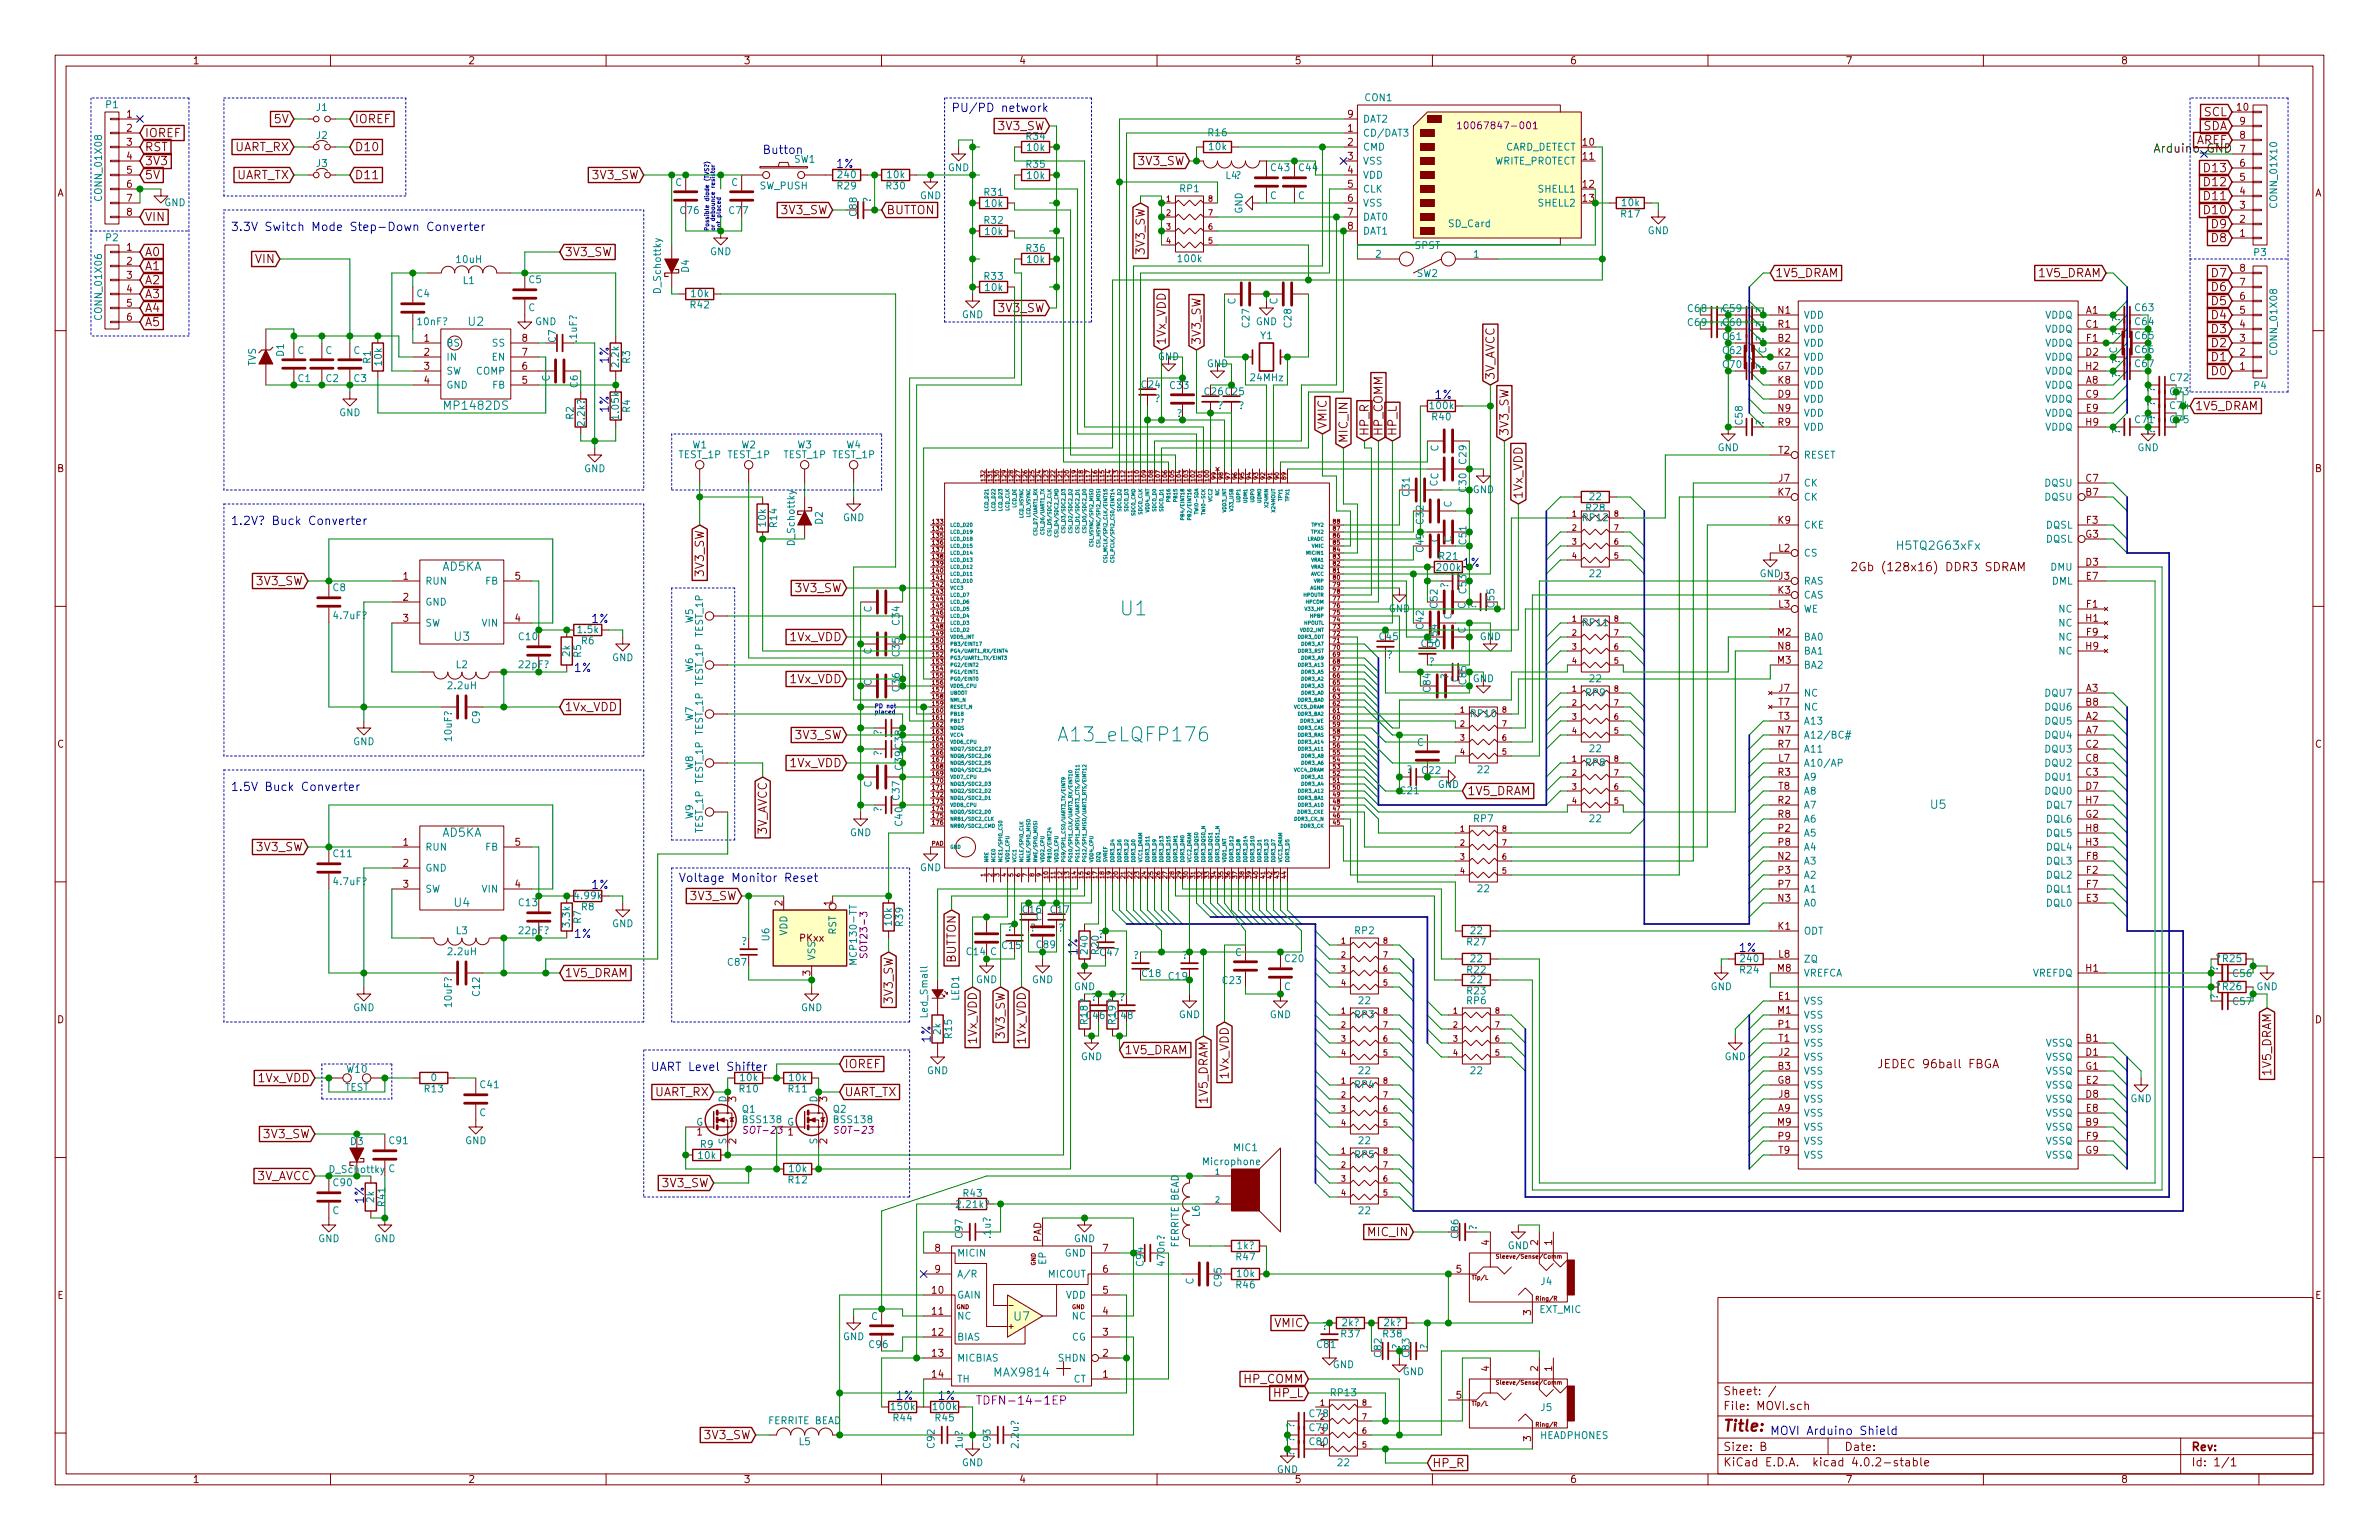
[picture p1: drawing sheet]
<svg xmlns="http://www.w3.org/2000/svg" width="432mm" height="279mm" viewBox="0 0 432 279" stroke-linecap="round" stroke-linejoin="round" font-family="sans-serif">
<defs><g id="words">
<g font-size="3.5" fill="#008484">
<text x="203.5" y="111.7">U1</text>
<text x="192.9" y="134.5">A13_eLQFP176</text>
</g>
<text font-size="2.8" fill="#840000" x="312.8" y="259.7">Title:</text>
<g font-size="2.1" fill="#840000">
<text x="49.8" y="22.4">5V</text>
<text x="64.4" y="22.4">IOREF</text>
<text x="181.2" y="23.6">3V3_SW</text>
<text x="399.7" y="23.6">SDA</text>
<text x="400" y="21.1">SCL</text>
<text x="26.3" y="24.9">IOREF</text>
<text x="26.3" y="27.4">RST</text>
<text x="26.3" y="30">3V3</text>
<text x="42.4" y="27.4">UART_RX</text>
<text x="64.4" y="27.4">D10</text>
<text x="206.6" y="30">3V3_SW</text>
<text x="398.4" y="26.2">AREF</text>
<text x="26.3" y="32.5">5V</text>
<text x="42.6" y="32.5">UART_TX</text>
<text x="64.4" y="32.5">D11</text>
<text x="107.5" y="32.5">3V3_SW</text>
<text x="400.3" y="31.2">D13</text>
<text x="400.3" y="33.8">D12</text>
<text x="26.3" y="40.1">VIN</text>
<text x="141.8" y="38.9">3V3_SW</text>
<text x="160.9" y="38.9">BUTTON</text>
<text x="400.3" y="36.3">D11</text>
<text x="400.3" y="38.9">D10</text>
<text x="401.5" y="41.4">D9</text>
<text x="26.3" y="46.5">A0</text>
<text x="46.4" y="47.8">VIN</text>
<text x="102.5" y="46.5">3V3_SW</text>
<text x="207.8" y="46.1" transform="rotate(-90 207.8 46.1)">3V3_SW</text>
<text x="401.5" y="43.9">D8</text>
<text x="26.3" y="49">A1</text>
<text x="26.3" y="51.6">A2</text>
<text x="322.2" y="50.3">1V5_DRAM</text>
<text x="370" y="50.3">1V5_DRAM</text>
<text x="401.5" y="50.3">D7</text>
<text x="401.5" y="52.8">D6</text>
<text x="26.3" y="54.1">A3</text>
<text x="26.3" y="56.6">A4</text>
<text x="26.3" y="59.2">A5</text>
<text x="181.2" y="56.6">3V3_SW</text>
<text x="401.5" y="55.4">D5</text>
<text x="401.5" y="57.9">D4</text>
<text x="211.6" y="62.6" transform="rotate(-90 211.6 62.6)">1Vx_VDD</text>
<text x="217.9" y="62.6" transform="rotate(-90 217.9 62.6)">3V3_SW</text>
<text x="401.5" y="60.5">D3</text>
<text x="401.5" y="63">D2</text>
<text x="401.5" y="65.5">D1</text>
<text x="271.3" y="68.9" transform="rotate(-90 271.3 68.9)">3V_AVCC</text>
<text x="401.5" y="68.1">D0</text>
<text x="240.8" y="77.8" transform="rotate(-90 240.8 77.8)">VMIC</text>
<text x="398.4" y="74.4">1V5_DRAM</text>
<text x="244.6" y="80.4" transform="rotate(-90 244.6 80.4)">MIC_IN</text>
<text x="248.4" y="79.1" transform="rotate(-90 248.4 79.1)">HP_R</text>
<text x="251" y="79.1" transform="rotate(-90 251 79.1)">HP_COMM</text>
<text x="253.5" y="79.1" transform="rotate(-90 253.5 79.1)">HP_L</text>
<text x="273.8" y="79.1" transform="rotate(-90 273.8 79.1)">3V3_SW</text>
<text x="276.4" y="90.5" transform="rotate(-90 276.4 90.5)">1Vx_VDD</text>
<text x="46.6" y="106.2">3V3_SW</text>
<text x="127.8" y="104.5" transform="rotate(-90 127.8 104.5)">3V3_SW</text>
<text x="144.4" y="107.4">3V3_SW</text>
<text x="337.8" y="103.6">2Gb (128x16) DDR3 SDRAM</text>
<text x="143.3" y="116.3">1Vx_VDD</text>
<text x="143.3" y="124">1Vx_VDD</text>
<text x="102.5" y="129">1Vx_VDD</text>
<text x="144.4" y="134.1">3V3_SW</text>
<text x="143.3" y="139.2">1Vx_VDD</text>
<text x="266.3" y="144.3">1V5_DRAM</text>
<text x="46.6" y="154.4">3V3_SW</text>
<text x="139.2" y="151.7" transform="rotate(-90 139.2 151.7)">3V_AVCC</text>
<text x="125.3" y="163.3">3V3_SW</text>
<text x="102.5" y="177.3">1V5_DRAM</text>
<text x="173.5" y="174.9" transform="rotate(-90 173.5 174.9)">BUTTON</text>
<text x="162.1" y="182" transform="rotate(-90 162.1 182)">3V3_SW</text>
<text x="177.3" y="189.4" transform="rotate(-90 177.3 189.4)">1Vx_VDD</text>
<text x="182.4" y="188.4" transform="rotate(-90 182.4 188.4)">3V3_SW</text>
<text x="186.2" y="189.4" transform="rotate(-90 186.2 189.4)">1Vx_VDD</text>
<text x="204.1" y="191.3">1V5_DRAM</text>
<text x="46.8" y="196.3">1Vx_VDD</text>
<text x="153.3" y="193.8">IOREF</text>
<text x="223" y="195.8" transform="rotate(-90 223 195.8)">1Vx_VDD</text>
<text x="341.7" y="193.8">JEDEC 96ball FBGA</text>
<text x="412.2" y="195.1" transform="rotate(-90 412.2 195.1)">1V5_DRAM</text>
<text x="118.6" y="198.9">UART_RX</text>
<text x="153.3" y="198.9">UART_TX</text>
<text x="219.2" y="200.2" transform="rotate(-90 219.2 200.2)">1V5_DRAM</text>
<text x="47.9" y="206.5">3V3_SW</text>
<text x="46.5" y="214.1">3V_AVCC</text>
<text x="120.2" y="215.4">3V3_SW</text>
<text x="248.4" y="224.3">MIC_IN</text>
<text x="231.3" y="240.8">VMIC</text>
<text x="225.7" y="251">HP_COMM</text>
<text x="231.1" y="253.5">HP_L</text>
<text x="312.8" y="255.8">File: MOVI.sch</text>
<text x="312.8" y="253.1">Sheet: /</text>
<text x="127.9" y="261.1">3V3_SW</text>
<text x="312.8" y="263.2">Size: B</text>
<text x="334.8" y="263.2">Date:</text>
<text x="397.8" y="263.2">Rev:</text>
<text x="260" y="266.2">HP_R</text>
<text x="312.8" y="266">KiCad E.D.A. kicad 4.0.2-stable</text>
<text x="397.8" y="266">Id: 1/1</text>
</g>
<g font-size="2.1" fill="#0000c2">
<text x="172.7" y="20.3">PU/PD network</text>
<text x="138.4" y="27.9">Button</text>
<text x="151.9" y="30.5">1%</text>
<text x="41.9" y="41.9">3.3V Switch Mode Step-Down Converter</text>
<text x="110.5" y="66" transform="rotate(-90 110.5 66)">1%</text>
<text x="110.5" y="74.9" transform="rotate(-90 110.5 74.9)">1%</text>
<text x="260.3" y="72.4">1%</text>
<text x="41.9" y="95.2">1.2V? Buck Converter</text>
<text x="107.4" y="113">1%</text>
<text x="104.1" y="121.9">1%</text>
<text x="41.9" y="143.5">1.5V Buck Converter</text>
<text x="107.4" y="161.3">1%</text>
<text x="123.2" y="160">Voltage Monitor Reset</text>
<text x="104.1" y="170.2">1%</text>
<text x="195.6" y="173.3" transform="rotate(-90 195.6 173.3)">1%</text>
<text x="315.7" y="172.7">1%</text>
<text x="168.9" y="189.2" transform="rotate(-90 168.9 189.2)">1%</text>
<text x="118.1" y="194.3">UART Level Shifter</text>
<text x="66" y="218.4" transform="rotate(-90 66 218.4)">1%</text>
<text x="162.6" y="254">1%</text>
<text x="170.2" y="254">1%</text>
<text x="321.3" y="260.3">MOVI Arduino Shield</text>
</g>
<text font-size="2.1" x="391.1" y="27.7">Arduino_GND</text>
<g font-size="2.1" fill="#008484">
<text x="85" y="59.1">U2</text>
<text x="80.9" y="74.3">MP1482DS</text>
<text x="344.6" y="99.7">H5TQ2G63xFx</text>
<text x="80.2" y="103.6">AD5KA</text>
<text x="82.5" y="116.3">U3</text>
<text x="350.4" y="146.7">U5</text>
<text x="80.2" y="151.8">AD5KA</text>
<text x="82.5" y="164.5">U4</text>
<text x="184.1" y="239.6">U7</text>
<text x="180.7" y="249.8">MAX9814</text>
</g>
<text font-size="2.1" fill="#008400" x="265.4" y="102.9">1%</text>
<text font-size="2.1" fill="#840084" x="178.7" y="254.8">TDFN-14-1EP</text>
<g font-size="1.8" fill="#840000">
<text x="35" y="11.6">1</text>
<text x="85" y="11.6">2</text>
<text x="135" y="11.6">3</text>
<text x="185" y="11.6">4</text>
<text x="235" y="11.6">5</text>
<text x="285" y="11.6">6</text>
<text x="335" y="11.6">7</text>
<text x="385" y="11.6">8</text>
<text x="23" y="21.3">1</text>
<text x="23" y="23.9">2</text>
<text x="244.6" y="23.9">1</text>
<text x="244.6" y="21.3">9</text>
<text x="406.1" y="20.1">10</text>
<text x="406.6" y="22.6">9</text>
<text x="23" y="26.4">3</text>
<text x="23" y="29">4</text>
<text x="244.6" y="26.4">2</text>
<text x="244.6" y="29">3</text>
<text x="287.3" y="26.4">10</text>
<text x="287.3" y="29">11</text>
<text x="406.6" y="27.7">7</text>
<text x="406.6" y="25.1">8</text>
<text x="10.4" y="35.6">A</text>
<text x="23" y="31.5">5</text>
<text x="23" y="34">6</text>
<text x="244.6" y="31.5">4</text>
<text x="244.6" y="34">5</text>
<text x="287.3" y="34">12</text>
<text x="406.6" y="35.3">4</text>
<text x="406.6" y="32.8">5</text>
<text x="406.6" y="30.2">6</text>
<text x="420.2" y="35.6">A</text>
<text x="23" y="36.6">7</text>
<text x="23" y="39.1">8</text>
<text x="244.6" y="36.6">6</text>
<text x="244.6" y="39.1">7</text>
<text x="244.6" y="41.7">8</text>
<text x="287.3" y="36.6">13</text>
<text x="406.6" y="40.4">2</text>
<text x="406.6" y="37.8">3</text>
<text x="23" y="45.5">1</text>
<text x="406.6" y="42.9">1</text>
<text x="23" y="48">2</text>
<text x="23" y="50.5">3</text>
<text x="23" y="53.1">4</text>
<text x="406.6" y="51.8">7</text>
<text x="406.6" y="49.3">8</text>
<text x="23" y="55.6">5</text>
<text x="23" y="58.2">6</text>
<text x="322.7" y="56.9">N1</text>
<text x="322.7" y="59.4">R1</text>
<text x="378.6" y="56.9">A1</text>
<text x="378.6" y="59.4">C1</text>
<text x="406.6" y="59.4">4</text>
<text x="406.6" y="56.9">5</text>
<text x="406.6" y="54.4">6</text>
<text x="77" y="62">1</text>
<text x="77" y="64.5">2</text>
<text x="94.8" y="64.5">7</text>
<text x="94.8" y="62">8</text>
<text x="322.7" y="62">B2</text>
<text x="322.7" y="64.5">K2</text>
<text x="378.6" y="64.5">D2</text>
<text x="378.7" y="62">F1</text>
<text x="406.6" y="64.5">2</text>
<text x="406.6" y="62">3</text>
<text x="77" y="67.1">3</text>
<text x="77" y="69.6">4</text>
<text x="94.8" y="69.6">5</text>
<text x="94.8" y="67.1">6</text>
<text x="322.7" y="67.1">G7</text>
<text x="322.7" y="69.6">K8</text>
<text x="378.6" y="67.1">H2</text>
<text x="378.6" y="69.6">A8</text>
<text x="406.6" y="67.1">1</text>
<text x="322.7" y="72.1">D9</text>
<text x="322.7" y="74.7">N9</text>
<text x="322.7" y="77.2">R9</text>
<text x="378.6" y="72.1">C9</text>
<text x="378.6" y="77.2">H9</text>
<text x="378.7" y="74.7">E9</text>
<text x="322.8" y="82.3">T2</text>
<text x="10.4" y="85.6">B</text>
<text x="322.7" y="89.9">K7</text>
<text x="322.9" y="87.4">J7</text>
<text x="378.6" y="89.9">B7</text>
<text x="378.6" y="87.4">C7</text>
<text x="420.2" y="85.6">B</text>
<text x="322.7" y="95">K9</text>
<text x="378.7" y="95">F3</text>
<text x="322.8" y="100.1">L2</text>
<text x="378.6" y="97.5">G3</text>
<text x="73.2" y="105.2">1</text>
<text x="93.5" y="105.2">5</text>
<text x="322.7" y="107.7">K3</text>
<text x="322.9" y="105.2">J3</text>
<text x="378.6" y="102.6">D3</text>
<text x="378.7" y="105.2">E7</text>
<text x="73.2" y="109">2</text>
<text x="73.2" y="112.8">3</text>
<text x="93.5" y="112.8">4</text>
<text x="322.8" y="110.2">L3</text>
<text x="378.6" y="112.8">H1</text>
<text x="378.7" y="110.2">F1</text>
<text x="322.6" y="115.3">M2</text>
<text x="322.7" y="117.9">N8</text>
<text x="378.6" y="117.9">H9</text>
<text x="378.7" y="115.3">F9</text>
<text x="322.6" y="120.4">M3</text>
<text x="322.9" y="125.5">J7</text>
<text x="378.6" y="125.5">A3</text>
<text x="322.8" y="130.6">T3</text>
<text x="322.8" y="128">T7</text>
<text x="378.6" y="130.6">A2</text>
<text x="378.6" y="128">B8</text>
<text x="10.4" y="135.6">C</text>
<text x="322.7" y="133.1">N7</text>
<text x="322.7" y="135.6">R7</text>
<text x="378.6" y="135.6">C2</text>
<text x="378.6" y="133.1">A7</text>
<text x="420.2" y="135.6">C</text>
<text x="322.7" y="140.7">R3</text>
<text x="322.8" y="138.2">L7</text>
<text x="322.8" y="143.3">T8</text>
<text x="378.6" y="140.7">C3</text>
<text x="378.6" y="143.3">D7</text>
<text x="378.6" y="138.2">C8</text>
<text x="322.7" y="145.8">R2</text>
<text x="322.7" y="148.3">R8</text>
<text x="378.6" y="148.3">G2</text>
<text x="378.6" y="145.8">H7</text>
<text x="73.2" y="153.4">1</text>
<text x="93.5" y="153.4">5</text>
<text x="322.7" y="156">N2</text>
<text x="322.8" y="150.9">P2</text>
<text x="322.8" y="153.4">P8</text>
<text x="378.6" y="153.4">H3</text>
<text x="378.6" y="150.9">H8</text>
<text x="378.7" y="156">F8</text>
<text x="73.2" y="157.2">2</text>
<text x="73.2" y="161">3</text>
<text x="93.5" y="161">4</text>
<text x="322.8" y="158.5">P3</text>
<text x="322.8" y="161">P7</text>
<text x="378.7" y="158.5">F2</text>
<text x="378.7" y="161">F7</text>
<text x="142" y="164.3" transform="rotate(-90 142 164.3)">2</text>
<text x="150.9" y="164.3" transform="rotate(-90 150.9 164.3)">1</text>
<text x="322.7" y="163.6">N3</text>
<text x="378.7" y="163.6">E3</text>
<text x="145.1" y="170.8">PKxx</text>
<text x="322.7" y="168.7">K1</text>
<text x="322.8" y="173.7">L8</text>
<text x="147.1" y="177" transform="rotate(-90 147.1 177)">3</text>
<text x="322.6" y="176.3">M8</text>
<text x="378.6" y="176.3">H1</text>
<text x="10.4" y="185.6">D</text>
<text x="322.6" y="183.9">M1</text>
<text x="322.8" y="181.4">E1</text>
<text x="420.2" y="185.6">D</text>
<text x="322.8" y="186.4">P1</text>
<text x="322.8" y="189">T1</text>
<text x="322.9" y="191.5">J2</text>
<text x="378.6" y="189">B1</text>
<text x="378.6" y="191.5">D1</text>
<text x="322.7" y="196.6">G8</text>
<text x="322.7" y="194.1">B3</text>
<text x="378.6" y="194.1">G1</text>
<text x="378.7" y="196.6">E2</text>
<text x="133.6" y="199.9" transform="rotate(-90 133.6 199.9)">3</text>
<text x="150.1" y="199.9" transform="rotate(-90 150.1 199.9)">3</text>
<text x="322.7" y="201.7">A9</text>
<text x="322.9" y="199.1">J8</text>
<text x="378.6" y="199.1">D8</text>
<text x="378.7" y="201.7">E8</text>
<text x="126.5" y="206">1</text>
<text x="133.6" y="207.5" transform="rotate(-90 133.6 207.5)">2</text>
<text x="143" y="206">1</text>
<text x="150.1" y="207.5" transform="rotate(-90 150.1 207.5)">2</text>
<text x="322.6" y="204.2">M9</text>
<text x="322.8" y="206.8">P9</text>
<text x="322.8" y="209.3">T9</text>
<text x="378.6" y="209.3">G9</text>
<text x="378.6" y="204.2">B9</text>
<text x="378.7" y="206.8">F9</text>
<text x="169.7" y="227.1">8</text>
<text x="189" y="225.4" transform="rotate(-90 189 225.4)">PAD</text>
<text x="200.2" y="227.1">7</text>
<text x="270.3" y="225.9" transform="rotate(-90 270.3 225.9)">4</text>
<text x="279.1" y="225.9" transform="rotate(-90 279.1 225.9)">2</text>
<text x="281.7" y="225.9" transform="rotate(-90 281.7 225.9)">1</text>
<text x="169.7" y="230.9">9</text>
<text x="200.2" y="230.9">6</text>
<text x="264.3" y="230.9">5</text>
<text x="10.4" y="235.6">E</text>
<text x="169.2" y="234.7">10</text>
<text x="169.2" y="238.5">11</text>
<text x="200.2" y="238.5">4</text>
<text x="200.2" y="234.7">5</text>
<text x="277.9" y="238.6" transform="rotate(-90 277.9 238.6)">3</text>
<text x="420.2" y="235.6">E</text>
<text x="169.2" y="242.3">12</text>
<text x="200.2" y="242.3">3</text>
<text x="169.2" y="246.1">13</text>
<text x="169.2" y="249.9">14</text>
<text x="200.2" y="249.9">1</text>
<text x="200.2" y="246.1">2</text>
<text x="270.3" y="248.8" transform="rotate(-90 270.3 248.8)">4</text>
<text x="279.1" y="248.8" transform="rotate(-90 279.1 248.8)">2</text>
<text x="281.7" y="248.8" transform="rotate(-90 281.7 248.8)">1</text>
<text x="264.3" y="253.7">5</text>
<text x="277.9" y="261.5" transform="rotate(-90 277.9 261.5)">3</text>
<text x="35" y="269">1</text>
<text x="85" y="269">2</text>
<text x="135" y="269">3</text>
<text x="185" y="269">4</text>
<text x="235" y="269">5</text>
<text x="285" y="269">6</text>
<text x="335" y="269">7</text>
<text x="385" y="269">8</text>
</g>
<g font-size="1.8" fill="#008484">
<text x="19.3" y="19.6">P1</text>
<text x="57.5" y="20.1">J1</text>
<text x="247.4" y="22.2">DAT2</text>
<text x="247.8" y="18.3">CON1</text>
<text x="57.5" y="25.2">J2</text>
<text x="144.1" y="29.5">SW1</text>
<text x="186.3" y="25.3">R34</text>
<text x="186.5" y="27.4">10k</text>
<text x="219.4" y="24.7">R16</text>
<text x="219.5" y="27.2">10k</text>
<text x="247.4" y="24.8">CD/DAT3</text>
<text x="247.4" y="27.3">CMD</text>
<text x="247.4" y="29.8">VSS</text>
<text x="270.9" y="29.8">WRITE_PROTECT</text>
<text x="272.8" y="27.3">CARD_DETECT</text>
<text x="57.5" y="30.3">J3</text>
<text x="122.6" y="33.7">C</text>
<text x="132.7" y="33.7">C</text>
<text x="137.9" y="34.3">SW_PUSH</text>
<text x="152" y="34.3">R29</text>
<text x="152.2" y="32.3">240</text>
<text x="160.9" y="34.3">R30</text>
<text x="161.1" y="32.3">10k</text>
<text x="172" y="31">GND</text>
<text x="178.7" y="35.5">R31</text>
<text x="186.3" y="30.4">R35</text>
<text x="186.5" y="32.5">10k</text>
<text x="214.2" y="34.8">RP1</text>
<text x="222.5" y="32.5">L4?</text>
<text x="230.7" y="31">C43</text>
<text x="235.8" y="31">C44</text>
<text x="247.4" y="32.4">VDD</text>
<text x="247.4" y="34.9">CLK</text>
<text x="279.2" y="34.9">SHELL1</text>
<text x="18.5" y="36.1" transform="rotate(-90 18.5 36.1)">CONN_01X08</text>
<text x="29.8" y="37.4">GND</text>
<text x="123.5" y="38.8">C76</text>
<text x="132.4" y="38.8">C77</text>
<text x="155.5" y="39.1" transform="rotate(-90 155.5 39.1)">C88</text>
<text x="158" y="36.8" transform="rotate(-90 158 36.8)">?</text>
<text x="167" y="36.1">GND</text>
<text x="178.7" y="40.6">R32</text>
<text x="178.9" y="37.5">10k</text>
<text x="225.5" y="38.8" transform="rotate(-90 225.5 38.8)">GND</text>
<text x="230.5" y="36.1">C</text>
<text x="235.6" y="36.1">C</text>
<text x="247.4" y="37.5">VSS</text>
<text x="247.4" y="40">DAT0</text>
<text x="263" y="41.2">SD_Card</text>
<text x="279.2" y="37.5">SHELL2</text>
<text x="294.3" y="39.4">R17</text>
<text x="294.4" y="37.4">10k</text>
<text x="413.3" y="37.4" transform="rotate(-90 413.3 37.4)">CONN_01X10</text>
<text x="19.3" y="43.7">P2</text>
<text x="82.9" y="47.7">10uH</text>
<text x="128.9" y="46.3">GND</text>
<text x="178.9" y="42.6">10k</text>
<text x="186.3" y="45.7">R36</text>
<text x="186.5" y="47.7">10k</text>
<text x="213.9" y="47.5">100k</text>
<text x="247.4" y="42.5">DAT1</text>
<text x="249.7" y="46.7">2</text>
<text x="256.8" y="45.2">SPST</text>
<text x="267.5" y="46.7">1</text>
<text x="299" y="42.5">GND</text>
<text x="409.1" y="46.4">P3</text>
<text x="75.7" y="53.9">C4</text>
<text x="84.1" y="51.5">L1</text>
<text x="96" y="51.4">C5</text>
<text x="119.9" y="53.1" transform="rotate(-90 119.9 53.1)">D_Schottky</text>
<text x="125" y="49.4" transform="rotate(-90 125 49.4)">D4</text>
<text x="125.5" y="53.9">10k</text>
<text x="178.7" y="50.7">R33</text>
<text x="178.9" y="52.8">10k</text>
<text x="257.1" y="50.2">SW2</text>
<text x="18.5" y="57.7" transform="rotate(-90 18.5 57.7)">CONN_01X06</text>
<text x="75.8" y="59">10nF?</text>
<text x="95.9" y="56.4">C</text>
<text x="97.1" y="59">GND</text>
<text x="125.4" y="55.9">R42</text>
<text x="174.6" y="57.7">GND</text>
<text x="224.2" y="55.2" transform="rotate(-90 224.2 55.2)">C</text>
<text x="226.8" y="59.4" transform="rotate(-90 226.8 59.4)">C27</text>
<text x="227.9" y="59">GND</text>
<text x="231.9" y="55.2" transform="rotate(-90 231.9 55.2)">C</text>
<text x="234.4" y="59.4" transform="rotate(-90 234.4 59.4)">C28</text>
<text x="313.7" y="59.4" transform="rotate(-90 313.7 59.4)">?</text>
<text x="313.7" y="56.9" transform="rotate(-90 313.7 56.9)">?</text>
<text x="327.4" y="57.8">VDD</text>
<text x="371.1" y="57.8">VDDQ</text>
<text x="384.8" y="58.5" transform="rotate(-90 384.8 58.5)">?</text>
<text x="387.6" y="56.4">C63</text>
<text x="51.5" y="64.6" transform="rotate(-90 51.5 64.6)">D1</text>
<text x="54" y="64.2">C</text>
<text x="59.1" y="64.2">C</text>
<text x="64.1" y="64.2">C</text>
<text x="67.3" y="65.9" transform="rotate(-90 67.3 65.9)">R1</text>
<text x="81" y="62.9">BS</text>
<text x="81" y="65.4">IN</text>
<text x="89.2" y="65.4">EN</text>
<text x="89.3" y="62.9">SS</text>
<text x="100.9" y="62.1" transform="rotate(-90 100.9 62.1)">C7</text>
<text x="104.7" y="62" transform="rotate(-90 104.7 62)">.1uF?</text>
<text x="114.4" y="65.9" transform="rotate(-90 114.4 65.9)">R3</text>
<text x="210.1" y="65.3">GND</text>
<text x="228.8" y="61.5">Y1</text>
<text x="312.8" y="64.2">C62</text>
<text x="320.1" y="62" transform="rotate(-90 320.1 62)">?</text>
<text x="320.6" y="64.1" transform="rotate(-90 320.6 64.1)">C</text>
<text x="327.4" y="60.3">VDD</text>
<text x="327.4" y="62.9">VDD</text>
<text x="327.4" y="65.4">VDD</text>
<text x="371.1" y="60.3">VDDQ</text>
<text x="371.1" y="62.9">VDDQ</text>
<text x="371.1" y="65.4">VDDQ</text>
<text x="384.3" y="64.1" transform="rotate(-90 384.3 64.1)">C</text>
<text x="384.8" y="61" transform="rotate(-90 384.8 61)">?</text>
<text x="387.6" y="64.1">C66</text>
<text x="413.3" y="64.1" transform="rotate(-90 413.3 64.1)">CONN_01X08</text>
<text x="46.4" y="66.5" transform="rotate(-90 46.4 66.5)">TVS</text>
<text x="54.1" y="69.3">C1</text>
<text x="59.2" y="69.3">C2</text>
<text x="64.3" y="69.3">C3</text>
<text x="69.3" y="66.2" transform="rotate(-90 69.3 66.2)">10k</text>
<text x="81" y="67.9">SW</text>
<text x="81" y="70.5">GND</text>
<text x="86.4" y="67.9">COMP</text>
<text x="89.3" y="70.5">FB</text>
<text x="99.8" y="69.2" transform="rotate(-90 99.8 69.2)">C</text>
<text x="104.9" y="70.3" transform="rotate(-90 104.9 70.3)">C6</text>
<text x="112.3" y="66.5" transform="rotate(-90 112.3 66.5)">2.2k</text>
<text x="207.2" y="70.4">C24</text>
<text x="212.4" y="70.6">C33</text>
<text x="218.7" y="71.7">C26 C25</text>
<text x="219" y="66.6">GND</text>
<text x="227.1" y="69.1">24MHz</text>
<text x="320.1" y="67" transform="rotate(-90 320.1 67)">?</text>
<text x="327.4" y="67.9">VDD</text>
<text x="327.4" y="70.5">VDD</text>
<text x="371.1" y="67.9">VDDQ</text>
<text x="371.1" y="70.5">VDDQ</text>
<text x="384.8" y="68.6" transform="rotate(-90 384.8 68.6)">?</text>
<text x="384.8" y="66.1" transform="rotate(-90 384.8 66.1)">?</text>
<text x="391.1" y="71.2" transform="rotate(-90 391.1 71.2)">?</text>
<text x="393.9" y="69.1">C72</text>
<text x="409.1" y="70.6">P4</text>
<text x="61.5" y="75.5">GND</text>
<text x="104.1" y="76" transform="rotate(-90 104.1 76)">R2</text>
<text x="106.1" y="77.2" transform="rotate(-90 106.1 77.2)">2.2k?</text>
<text x="112.3" y="75.9" transform="rotate(-90 112.3 75.9)">1.05k</text>
<text x="114.4" y="74.8" transform="rotate(-90 114.4 74.8)">R4</text>
<text x="209.5" y="72.9">?</text>
<text x="213.5" y="75.6">?</text>
<text x="221" y="74.2">?</text>
<text x="224.8" y="74.2">?</text>
<text x="259.7" y="74.2">100k</text>
<text x="260" y="76.3">R40</text>
<text x="316.3" y="77" transform="rotate(-90 316.3 77)">C58</text>
<text x="320.1" y="77.2" transform="rotate(-90 320.1 77.2)">?</text>
<text x="327.4" y="73">VDD</text>
<text x="327.4" y="75.6">VDD</text>
<text x="371.1" y="73">VDDQ</text>
<text x="371.1" y="75.6">VDDQ</text>
<text x="387.6" y="76.8">C71</text>
<text x="391.1" y="76.3" transform="rotate(-90 391.1 76.3)">?</text>
<text x="391.1" y="73.7" transform="rotate(-90 391.1 73.7)">?</text>
<text x="123.2" y="83.1">TEST_1P TEST_1P</text>
<text x="125.7" y="81.3">W1</text>
<text x="134.6" y="81.3">W2</text>
<text x="142.2" y="83.1">TEST_1P TEST_1P</text>
<text x="144.7" y="81.3">W3</text>
<text x="153.6" y="81.3">W4</text>
<text x="261.1" y="81.9" transform="rotate(-90 261.1 81.9)">C</text>
<text x="311.7" y="81.8">GND</text>
<text x="327.4" y="83.2">RESET</text>
<text x="327.4" y="78.1">VDD</text>
<text x="371.1" y="78.1">VDDQ</text>
<text x="384.8" y="78.8" transform="rotate(-90 384.8 78.8)">?</text>
<text x="387.9" y="81.8">GND</text>
<text x="391.1" y="78.8" transform="rotate(-90 391.1 78.8)">?</text>
<text x="106" y="85.6">GND</text>
<text x="255.8" y="89.9" transform="rotate(-90 255.8 89.9)">C31</text>
<text x="260.9" y="88.3" transform="rotate(-90 260.9 88.3)">CC</text>
<text x="266.1" y="89.2" transform="rotate(-90 266.1 89.2)">C30</text>
<text x="266.1" y="84.1" transform="rotate(-90 266.1 84.1)">C29</text>
<text x="267.3" y="89.5">GND</text>
<text x="327.4" y="88.3">CK</text>
<text x="371.1" y="88.3">DQSU</text>
<text x="139" y="95.5" transform="rotate(-90 139 95.5)">10k</text>
<text x="141" y="95.6" transform="rotate(-90 141 95.6)">R14</text>
<text x="149.3" y="95.1" transform="rotate(-90 149.3 95.1)">D2</text>
<text x="153" y="94.5">GND</text>
<text x="258.4" y="95" transform="rotate(-90 258.4 95)">C32</text>
<text x="263.4" y="92.1" transform="rotate(-90 263.4 92.1)">C</text>
<text x="287.4" y="94.5">RP12</text>
<text x="287.9" y="92.8">R28</text>
<text x="288.6" y="90.7">22</text>
<text x="327.4" y="90.8">CK</text>
<text x="327.4" y="95.9">CKE</text>
<text x="371.1" y="90.8">DQSU</text>
<text x="371.3" y="95.9">DQSL</text>
<text x="144.2" y="98.8" transform="rotate(-90 144.2 98.8)">D_Schottky</text>
<text x="261.1" y="98.4" transform="rotate(-90 261.1 98.4)">C</text>
<text x="261.3" y="101.5">R21</text>
<text x="263.4" y="98.4" transform="rotate(-90 263.4 98.4)">C</text>
<text x="327.4" y="101">CS</text>
<text x="371.3" y="98.4">DQSL</text>
<text x="60.5" y="107.2">C8</text>
<text x="77.2" y="106">RUN</text>
<text x="88.1" y="106">FB</text>
<text x="260.9" y="103.6">200k</text>
<text x="262.8" y="106.7" transform="rotate(-90 262.8 106.7)">?</text>
<text x="266.1" y="107.6" transform="rotate(-90 266.1 107.6)">C53</text>
<text x="288.6" y="104.7">22</text>
<text x="319.4" y="104.7">GND</text>
<text x="327.4" y="106">RAS</text>
<text x="372.1" y="103.5">DMU</text>
<text x="372.3" y="106">DML</text>
<text x="60.7" y="112.3">4.7uF?</text>
<text x="77.2" y="109.9">GND</text>
<text x="77.2" y="113.7">SW</text>
<text x="87.5" y="113.7">VIN</text>
<text x="125.8" y="113.1" transform="rotate(-90 125.8 113.1)">W5</text>
<text x="158.2" y="111.1" transform="rotate(-90 158.2 111.1)">C</text>
<text x="163.3" y="113.3" transform="rotate(-90 163.3 113.3)">C34</text>
<text x="252" y="111">GND</text>
<text x="260.9" y="110.3" transform="rotate(-90 260.9 110.3)">C52</text>
<text x="263.4" y="112.4" transform="rotate(-90 263.4 112.4)">C</text>
<text x="266" y="110.5" transform="rotate(-90 266 110.5)">C</text>
<text x="267.9" y="110.5" transform="rotate(-90 267.9 110.5)">?</text>
<text x="287.4" y="113.6">RP11</text>
<text x="327.4" y="108.6">CAS</text>
<text x="327.4" y="111.1">WE</text>
<text x="373.6" y="111.1">NC</text>
<text x="373.6" y="113.7">NC</text>
<text x="94.2" y="116.1">C10</text>
<text x="103.4" y="119.1" transform="rotate(-90 103.4 119.1)">2k</text>
<text x="105" y="114.9">1.5k</text>
<text x="105.5" y="119.2" transform="rotate(-90 105.5 119.2)">R5</text>
<text x="105.6" y="116.9">R6</text>
<text x="111.1" y="119.9">GND</text>
<text x="158.2" y="118.7" transform="rotate(-90 158.2 118.7)">C</text>
<text x="250.4" y="116.1">C45</text>
<text x="251.7" y="119.4">?</text>
<text x="258" y="117.4">C50</text>
<text x="258.4" y="114.1" transform="rotate(-90 258.4 114.1)">C42</text>
<text x="260.9" y="116.6" transform="rotate(-90 260.9 116.6)">C54</text>
<text x="266" y="114.9" transform="rotate(-90 266 114.9)">C</text>
<text x="268.6" y="116.1">GND</text>
<text x="327.4" y="116.2">BA0</text>
<text x="327.4" y="118.7">BA1</text>
<text x="373.6" y="116.2">NC</text>
<text x="373.6" y="118.7">NC</text>
<text x="81.4" y="125">2.2uH</text>
<text x="82.8" y="121.2">L2</text>
<text x="94.3" y="121.2">22pF?</text>
<text x="125.8" y="121.9" transform="rotate(-90 125.8 121.9)">W6</text>
<text x="158.2" y="124.5" transform="rotate(-90 158.2 124.5)">C</text>
<text x="259.3" y="120.7">?</text>
<text x="262.8" y="123.2" transform="rotate(-90 262.8 123.2)">?</text>
<text x="264.7" y="123.8" transform="rotate(-90 264.7 123.8)">C</text>
<text x="288.6" y="123.7">22</text>
<text x="327.4" y="121.3">BA2</text>
<text x="87.1" y="131.3" transform="rotate(-90 87.1 131.3)">C9</text>
<text x="125.8" y="130.8" transform="rotate(-90 125.8 130.8)">W7</text>
<text x="267" y="130.1">RP10</text>
<text x="287.9" y="126.3">RP9</text>
<text x="327.4" y="131.4">A13</text>
<text x="327.4" y="126.4">NC</text>
<text x="327.4" y="128.9">NC</text>
<text x="371.3" y="131.4">DQU5</text>
<text x="371.3" y="126.4">DQU7</text>
<text x="371.3" y="128.9">DQU6</text>
<text x="64.1" y="135.2">GND</text>
<text x="82" y="134.4" transform="rotate(-90 82 134.4)">10uF?</text>
<text x="160" y="137.2" transform="rotate(-90 160 137.2)">?</text>
<text x="160" y="133.4" transform="rotate(-90 160 133.4)">?</text>
<text x="257.2" y="135.3">C</text>
<text x="288.6" y="136.4">22</text>
<text x="327.4" y="134">A12/BC#</text>
<text x="327.4" y="136.5">A11</text>
<text x="371.3" y="136.5">DQU3</text>
<text x="371.3" y="134">DQU4</text>
<text x="125.8" y="139.7" transform="rotate(-90 125.8 139.7)">W8</text>
<text x="158.2" y="142.9" transform="rotate(-90 158.2 142.9)">C</text>
<text x="255.3" y="140.3">?</text>
<text x="260.9" y="143">GND</text>
<text x="268.3" y="140.3">22</text>
<text x="287.9" y="139">RP8</text>
<text x="327.4" y="141.6">A9</text>
<text x="327.4" y="139.1">A10/AP</text>
<text x="371.3" y="141.6">DQU1</text>
<text x="371.3" y="139.1">DQU2</text>
<text x="125.8" y="148.6" transform="rotate(-90 125.8 148.6)">W9</text>
<text x="160" y="147.4" transform="rotate(-90 160 147.4)">?</text>
<text x="163.3" y="145.1" transform="rotate(-90 163.3 145.1)">C37</text>
<text x="163.8" y="149.8" transform="rotate(-90 163.8 149.8)">C40</text>
<text x="254.2" y="144.1">C21</text>
<text x="267.5" y="149.1">RP7</text>
<text x="288.6" y="149.1">22</text>
<text x="327.4" y="146.7">A7</text>
<text x="327.4" y="149.2">A6</text>
<text x="327.4" y="144.1">A8</text>
<text x="371.3" y="144.1">DQU0</text>
<text x="371.4" y="149.2">DQL6</text>
<text x="371.4" y="146.7">DQL7</text>
<text x="60.6" y="155.5">C11</text>
<text x="77.2" y="154.3">RUN</text>
<text x="88.1" y="154.3">FB</text>
<text x="127.6" y="151.1" transform="rotate(-90 127.6 151.1)">TEST_1P TEST_1P TEST_1P TEST_1P TEST_1P</text>
<text x="154.3" y="151.7">GND</text>
<text x="327.4" y="151.8">A5</text>
<text x="327.4" y="154.3">A4</text>
<text x="371.4" y="154.3">DQL4</text>
<text x="371.4" y="151.8">DQL5</text>
<text x="60.7" y="160.6">4.7uF?</text>
<text x="77.2" y="158.1">GND</text>
<text x="77.2" y="161.9">SW</text>
<text x="87.5" y="161.9">VIN</text>
<text x="167" y="158">GND</text>
<text x="268.3" y="161.8">22</text>
<text x="327.4" y="156.8">A3</text>
<text x="327.4" y="159.4">A2</text>
<text x="327.4" y="161.9">A1</text>
<text x="371.4" y="159.4">DQL2</text>
<text x="371.4" y="161.9">DQL1</text>
<text x="371.4" y="156.8">DQL3</text>
<text x="94.2" y="164.4">C13</text>
<text x="104.5" y="163.1">4.99k</text>
<text x="105.5" y="167.5" transform="rotate(-90 105.5 167.5)">R7</text>
<text x="105.6" y="165.2">R8</text>
<text x="161.8" y="167.8" transform="rotate(-90 161.8 167.8)">10k</text>
<text x="163.9" y="168" transform="rotate(-90 163.9 168)">R39</text>
<text x="188" y="166.9">C</text>
<text x="190.7" y="165.7">C17</text>
<text x="327.4" y="164.5">A0</text>
<text x="371.4" y="164.5">DQL0</text>
<text x="81.4" y="173.3">2.2uH</text>
<text x="82.8" y="169.5">L3</text>
<text x="94.3" y="169.5">22pF?</text>
<text x="103.4" y="168.1" transform="rotate(-90 103.4 168.1)">3.3k</text>
<text x="111.1" y="168.2">GND</text>
<text x="134.5" y="171.4">?</text>
<text x="139.6" y="170.7" transform="rotate(-90 139.6 170.7)">U6</text>
<text x="142.9" y="169.8" transform="rotate(-90 142.9 169.8)">VDD</text>
<text x="151.8" y="169.6" transform="rotate(-90 151.8 169.6)">RST</text>
<text x="175.5" y="173.3">C14</text>
<text x="179.7" y="173.3">C</text>
<text x="181.9" y="172.2">C15</text>
<text x="182.8" y="168.9">?</text>
<text x="186.9" y="169">?</text>
<text x="188.2" y="172">C89</text>
<text x="192" y="169">?</text>
<text x="197.4" y="172.9" transform="rotate(-90 197.4 172.9)">240</text>
<text x="199.3" y="170.1">?</text>
<text x="199.4" y="173.1" transform="rotate(-90 199.4 173.1)">R20</text>
<text x="199.7" y="173.4">C47</text>
<text x="205.7" y="173.9">?</text>
<text x="214.6" y="173.9">?</text>
<text x="224.2" y="173.4">C</text>
<text x="245.9" y="169.5">RP2</text>
<text x="266.3" y="171.5">R27</text>
<text x="267" y="169.5">22</text>
<text x="327.4" y="169.5">ODT</text>
<text x="132.2" y="175.2">C87</text>
<text x="148" y="174.2" transform="rotate(-90 148 174.2)">VSS</text>
<text x="155.5" y="174.5" transform="rotate(-90 155.5 174.5)">MCP130-TT</text>
<text x="177.1" y="178.4">GND</text>
<text x="187.3" y="178.4">GND</text>
<text x="194.9" y="179.6">GND</text>
<text x="207.3" y="177.2">C18</text>
<text x="212.2" y="177.7">C19</text>
<text x="221.9" y="178.5">C23</text>
<text x="233" y="179.6">C</text>
<text x="233.3" y="174.5">C20</text>
<text x="266.3" y="176.6">R22</text>
<text x="267" y="174.5">22</text>
<text x="267" y="178.4">22</text>
<text x="310.5" y="179.6">GND</text>
<text x="315.9" y="176.6">R24</text>
<text x="316" y="174.5">240</text>
<text x="327.4" y="174.6">ZQ</text>
<text x="327.4" y="177.2">VREFCA</text>
<text x="368.8" y="177.2">VREFDQ</text>
<text x="402" y="179.6">?</text>
<text x="402" y="174.5">?</text>
<text x="402.5" y="176.3" transform="rotate(-90 402.5 176.3)">?</text>
<text x="403.5" y="179.6">R26</text>
<text x="403.5" y="174.5">R25</text>
<text x="409.5" y="179.6">GND</text>
<text x="64.1" y="183.4">GND</text>
<text x="82" y="182.6" transform="rotate(-90 82 182.6)">10uF?</text>
<text x="87.1" y="180.6" transform="rotate(-90 87.1 180.6)">C12</text>
<text x="145.4" y="183.4">GND</text>
<text x="168.4" y="184.4" transform="rotate(-90 168.4 184.4)">Led_Small</text>
<text x="174.1" y="181.5" transform="rotate(-90 174.1 181.5)">LED1</text>
<text x="197.2" y="184.9">C46</text>
<text x="197.4" y="185.8" transform="rotate(-90 197.4 185.8)">R18 ?</text>
<text x="198" y="181.6">?</text>
<text x="202.3" y="184.9">C48</text>
<text x="202.5" y="185.8" transform="rotate(-90 202.5 185.8)">R19 ?</text>
<text x="203.1" y="181.6">?</text>
<text x="213.9" y="184.7">GND</text>
<text x="230.5" y="184.7">GND</text>
<text x="245.9" y="184.7">RP3</text>
<text x="246.7" y="182.2">22</text>
<text x="266.3" y="182.2">RP6</text>
<text x="266.3" y="180.4">R23</text>
<text x="327.4" y="182.2">VSS</text>
<text x="327.4" y="184.8">VSS</text>
<text x="402.5" y="181.3" transform="rotate(-90 402.5 181.3)">?</text>
<text x="170.7" y="187.7" transform="rotate(-90 170.7 187.7)">2k</text>
<text x="172.8" y="188.3" transform="rotate(-90 172.8 188.3)">R15</text>
<text x="327.4" y="187.3">VSS</text>
<text x="327.4" y="189.9">VSS</text>
<text x="371.2" y="189.9">VSSQ</text>
<text x="62.5" y="197.9">TEST</text>
<text x="63" y="194.6">W10</text>
<text x="78.3" y="196.1">0</text>
<text x="87.2" y="197.4">C41</text>
<text x="134.4" y="196.1">10k</text>
<text x="143.3" y="196.1">10k</text>
<text x="168.2" y="194.9">GND</text>
<text x="196.2" y="192.3">GND</text>
<text x="245.9" y="197.4">RP4</text>
<text x="246.7" y="194.9">22</text>
<text x="267" y="194.9">22</text>
<text x="313" y="192.3">GND</text>
<text x="327.4" y="192.4">VSS</text>
<text x="327.4" y="194.9">VSS</text>
<text x="327.4" y="197.5">VSS</text>
<text x="371.2" y="192.4">VSSQ</text>
<text x="371.2" y="194.9">VSSQ</text>
<text x="371.2" y="197.5">VSSQ</text>
<text x="77.1" y="198.2">R13</text>
<text x="87" y="202.5">C</text>
<text x="131.8" y="200" transform="rotate(-90 131.8 200)">D</text>
<text x="134.3" y="198.2">R10</text>
<text x="134.7" y="201.9">Q1</text>
<text x="135" y="203.8">BSS138</text>
<text x="143.2" y="198.2">R11</text>
<text x="148.3" y="200" transform="rotate(-90 148.3 200)">D</text>
<text x="151.2" y="201.9">Q2</text>
<text x="151.5" y="203.8">BSS138</text>
<text x="327.4" y="200">VSS</text>
<text x="327.4" y="202.6">VSS</text>
<text x="371.2" y="200">VSSQ</text>
<text x="371.2" y="202.6">VSSQ</text>
<text x="386.7" y="199.9">GND</text>
<text x="63.7" y="207.7">D3</text>
<text x="70.7" y="207.6">C91</text>
<text x="84.4" y="207.6">GND</text>
<text x="126.3" y="204.2">G</text>
<text x="127.2" y="208.2">R9</text>
<text x="131.8" y="207.6" transform="rotate(-90 131.8 207.6)">S</text>
<text x="142.8" y="204.2">G</text>
<text x="148.3" y="207.6" transform="rotate(-90 148.3 207.6)">S</text>
<text x="224" y="208.8">MIC1</text>
<text x="246.7" y="207.6">22</text>
<text x="327.4" y="205.1">VSS</text>
<text x="327.4" y="207.6">VSS</text>
<text x="371.2" y="205.1">VSSQ</text>
<text x="371.2" y="207.6">VSSQ</text>
<text x="60.6" y="215.2">C90</text>
<text x="70.5" y="212.6">C</text>
<text x="126.8" y="210.3">10k</text>
<text x="143.2" y="214.7">R12</text>
<text x="143.3" y="212.6">10k</text>
<text x="218.5" y="211.4">Microphone</text>
<text x="245.9" y="210.1">RP5</text>
<text x="327.4" y="210.2">VSS</text>
<text x="371.2" y="210.2">VSSQ</text>
<text x="60.3" y="220.3">C</text>
<text x="67.9" y="218.1" transform="rotate(-90 67.9 218.1)">2k</text>
<text x="69.9" y="218.8" transform="rotate(-90 69.9 218.8)">R41</text>
<text x="173.8" y="219.2">2.21k?</text>
<text x="174.9" y="217.1">R43</text>
<text x="217.7" y="220.7" transform="rotate(-90 217.7 220.7)">L6</text>
<text x="246.7" y="220.3">22</text>
<text x="57.7" y="225.3">GND</text>
<text x="67.9" y="225.3">GND</text>
<text x="173.7" y="228">MICIN</text>
<text x="174.7" y="224.6" transform="rotate(-90 174.7 224.6)">C97</text>
<text x="179.8" y="224.6" transform="rotate(-90 179.8 224.6)">.1u?</text>
<text x="193.2" y="228">GND</text>
<text x="194.9" y="225.3">GND</text>
<text x="213.9" y="226.2" transform="rotate(-90 213.9 226.2)">FERRITE BEAD</text>
<text x="224.5" y="226.6">1k?</text>
<text x="264.7" y="224.6" transform="rotate(-90 264.7 224.6)">C86</text>
<text x="268" y="223.2" transform="rotate(-90 268 223.2)">?</text>
<text x="273.6" y="226.6">GND</text>
<text x="173.7" y="231.8">A/R</text>
<text x="189.9" y="229.4" transform="rotate(-90 189.9 229.4)">EP</text>
<text x="190.1" y="231.8">MICOUT</text>
<text x="207.6" y="229.6" transform="rotate(-90 207.6 229.6)">C94</text>
<text x="211.4" y="229.5" transform="rotate(-90 211.4 229.5)">470n?</text>
<text x="216.6" y="233" transform="rotate(-90 216.6 233)">C</text>
<text x="221.7" y="233.3" transform="rotate(-90 221.7 233.3)">C95</text>
<text x="224.4" y="228.7">R47</text>
<text x="224.4" y="233.7">R46</text>
<text x="224.6" y="231.7">10k</text>
<text x="279.7" y="233.1">J4</text>
<text x="158.1" y="239.5">C</text>
<text x="173.7" y="235.6">GAIN</text>
<text x="173.7" y="239.4">NC</text>
<text x="193.4" y="235.6">VDD</text>
<text x="194.5" y="239.4">NC</text>
<text x="279.4" y="238.2">EXT_MIC</text>
<text x="153" y="243.1">GND</text>
<text x="157.8" y="244.6">C96</text>
<text x="173.7" y="243.2">BIAS</text>
<text x="194.5" y="243.2">CG</text>
<text x="239.1" y="244.6">C81</text>
<text x="240" y="241.2">?</text>
<text x="243.5" y="242.6">R37</text>
<text x="243.6" y="240.6">2k?</text>
<text x="251.1" y="242.6">R38</text>
<text x="251.2" y="240.6">2k?</text>
<text x="254.1" y="244.8" transform="rotate(-90 254.1 244.8)">?</text>
<text x="259.1" y="244.8" transform="rotate(-90 259.1 244.8)">?</text>
<text x="173.7" y="247">MICBIAS</text>
<text x="173.7" y="250.8">TH</text>
<text x="192.1" y="247">SHDN</text>
<text x="194.7" y="250.8">CT</text>
<text x="241.9" y="248.2">GND</text>
<text x="250.7" y="246.2" transform="rotate(-90 250.7 246.2)">C82</text>
<text x="254.6" y="249.5">GND</text>
<text x="161.9" y="255.8">150k</text>
<text x="162.2" y="257.9">R44</text>
<text x="169.5" y="255.8">100k</text>
<text x="169.8" y="257.9">R45</text>
<text x="237.7" y="257.1">C78</text>
<text x="241.6" y="253.3">RP13</text>
<text x="279.7" y="256">J5</text>
<text x="139.5" y="258.4">FERRITE BEAD</text>
<text x="145" y="262.2">L5</text>
<text x="169.6" y="262.7" transform="rotate(-90 169.6 262.7)">C92</text>
<text x="174.7" y="262.7" transform="rotate(-90 174.7 262.7)">1u?</text>
<text x="179.8" y="262.7" transform="rotate(-90 179.8 262.7)">C93</text>
<text x="184.9" y="262.6" transform="rotate(-90 184.9 262.6)">2.2u?</text>
<text x="234.9" y="261.7" transform="rotate(-90 234.9 261.7)">?</text>
<text x="234.9" y="259.1" transform="rotate(-90 234.9 259.1)">?</text>
<text x="237.7" y="259.6">C79</text>
<text x="237.7" y="262.2">C80</text>
<text x="279.5" y="261.1">HEADPHONES</text>
<text x="174.6" y="266">GND</text>
<text x="231.7" y="267.3">GND</text>
<text x="234.9" y="264.2" transform="rotate(-90 234.9 264.2)">?</text>
<text x="242.9" y="266">22</text>
</g>
<g font-size="1.8" fill="#840084">
<text x="266.1" y="23.4">10067847-001</text>
<text x="157.4" y="173.2" transform="rotate(-90 157.4 173.2)">SOT23-3</text>
<text x="135.4" y="205.7">SOT-23</text>
<text x="151.9" y="205.7">SOT-23</text>
</g>
<g font-size="1.8" fill="#008400">
<text x="306.4" y="59.1">C69</text>
<text x="306.4" y="56.6">C68</text>
<text x="312.8" y="59.1">C60</text>
<text x="312.8" y="56.6">C59</text>
<text x="320.1" y="59.4" transform="rotate(-90 320.1 59.4)">?</text>
<text x="320.1" y="56.9" transform="rotate(-90 320.1 56.9)">?</text>
<text x="387.6" y="59">C64</text>
<text x="312.8" y="61.7">C61</text>
<text x="387.6" y="61.5">C65</text>
<text x="312.8" y="66.8">C70</text>
<text x="387.6" y="66.6">C67</text>
<text x="393.9" y="71.7">C73</text>
<text x="393.9" y="76.8">C75</text>
<text x="393.9" y="74.2">C74</text>
<text x="258.4" y="100.1" transform="rotate(-90 258.4 100.1)">C49</text>
<text x="266.1" y="98.7" transform="rotate(-90 266.1 98.7)">C51</text>
<text x="271.2" y="110.2" transform="rotate(-90 271.2 110.2)">C55</text>
<text x="163.3" y="119" transform="rotate(-90 163.3 119)">C35</text>
<text x="163.3" y="125.4" transform="rotate(-90 163.3 125.4)">C36</text>
<text x="259.6" y="125.5" transform="rotate(-90 259.6 125.5)">C84</text>
<text x="266.1" y="124.1" transform="rotate(-90 266.1 124.1)">C85</text>
<text x="267.3" y="123.7">GND</text>
<text x="163.8" y="139.6" transform="rotate(-90 163.8 139.6)">C39 C38</text>
<text x="258.1" y="140.4">C22</text>
<text x="185.6" y="165.7">C16</text>
<text x="405.4" y="177.2">C56</text>
<text x="405.4" y="182.3">C57</text>
<text x="59.9" y="212.8">D_Schottky</text>
<text x="255.8" y="246.2" transform="rotate(-90 255.8 246.2)">C83</text>
</g>
<g font-size="1.4" fill="#840000">
<text x="211.7" y="36.6">1</text>
<text x="211.7" y="39.1">2</text>
<text x="211.7" y="41.7">3</text>
<text x="219.3" y="41.7">6</text>
<text x="219.3" y="39.1">7</text>
<text x="219.3" y="36.6">8</text>
<text x="211.7" y="44.2">4</text>
<text x="219.3" y="44.2">5</text>
<text x="285.4" y="93.7">1</text>
<text x="293" y="93.7">8</text>
<text x="285.4" y="96.3">2</text>
<text x="285.4" y="98.8">3</text>
<text x="285.4" y="101.3">4</text>
<text x="293" y="101.3">5</text>
<text x="293" y="98.8">6</text>
<text x="293" y="96.3">7</text>
<text x="285.4" y="112.8">1</text>
<text x="293" y="112.8">8</text>
<text x="285.4" y="115.3">2</text>
<text x="285.4" y="117.9">3</text>
<text x="293" y="117.9">6</text>
<text x="293" y="115.3">7</text>
<text x="285.4" y="125.5">1</text>
<text x="285.4" y="120.4">4</text>
<text x="293" y="125.5">8</text>
<text x="293" y="120.4">5</text>
<text x="265" y="129.3">1</text>
<text x="265" y="131.8">2</text>
<text x="272.7" y="131.8">7</text>
<text x="272.7" y="129.3">8</text>
<text x="285.4" y="128">2</text>
<text x="285.4" y="130.6">3</text>
<text x="293" y="130.6">6</text>
<text x="293" y="128">7</text>
<text x="265" y="134.4">3</text>
<text x="265" y="136.9">4</text>
<text x="272.7" y="136.9">5</text>
<text x="272.7" y="134.4">6</text>
<text x="285.4" y="133.1">4</text>
<text x="293" y="133.1">5</text>
<text x="285.4" y="138.2">1</text>
<text x="285.4" y="140.7">2</text>
<text x="285.4" y="143.3">3</text>
<text x="293" y="143.3">6</text>
<text x="293" y="140.7">7</text>
<text x="293" y="138.2">8</text>
<text x="285.4" y="145.8">4</text>
<text x="293" y="145.8">5</text>
<text x="265" y="150.9">1</text>
<text x="265" y="153.4">2</text>
<text x="265" y="156">3</text>
<text x="272.7" y="156">6</text>
<text x="272.7" y="153.4">7</text>
<text x="272.7" y="150.9">8</text>
<text x="265" y="158.5">4</text>
<text x="272.7" y="158.5">5</text>
<text x="243.5" y="171.2">1</text>
<text x="243.5" y="173.7">2</text>
<text x="251.1" y="173.7">7</text>
<text x="251.1" y="171.2">8</text>
<text x="243.5" y="176.3">3</text>
<text x="243.5" y="178.8">4</text>
<text x="251.1" y="178.8">5</text>
<text x="251.1" y="176.3">6</text>
<text x="243.5" y="183.9">1</text>
<text x="251.1" y="183.9">8</text>
<text x="263.8" y="183.9">1</text>
<text x="271.4" y="183.9">8</text>
<text x="243.5" y="186.4">2</text>
<text x="243.5" y="189">3</text>
<text x="243.5" y="191.5">4</text>
<text x="251.1" y="191.5">5</text>
<text x="251.1" y="189">6</text>
<text x="251.1" y="186.4">7</text>
<text x="263.8" y="186.4">2</text>
<text x="263.8" y="189">3</text>
<text x="263.8" y="191.5">4</text>
<text x="271.4" y="191.5">5</text>
<text x="271.4" y="189">6</text>
<text x="271.4" y="186.4">7</text>
<text x="243.5" y="196.6">1</text>
<text x="251.1" y="196.6">8</text>
<text x="243.5" y="199.1">2</text>
<text x="243.5" y="201.7">3</text>
<text x="251.1" y="201.7">6</text>
<text x="251.1" y="199.1">7</text>
<text x="243.5" y="209.3">1</text>
<text x="243.5" y="204.2">4</text>
<text x="251.1" y="209.3">8</text>
<text x="251.1" y="204.2">5</text>
<text x="243.5" y="211.8">2</text>
<text x="243.5" y="214.4">3</text>
<text x="251.1" y="214.4">6</text>
<text x="251.1" y="211.8">7</text>
<text x="243.5" y="216.9">4</text>
<text x="251.1" y="216.9">5</text>
<text x="239.6" y="255">1</text>
<text x="239.6" y="257.6">2</text>
<text x="247.3" y="257.6">7</text>
<text x="247.3" y="255">8</text>
<text x="239.6" y="260.1">3</text>
<text x="239.6" y="262.6">4</text>
<text x="247.3" y="262.6">5</text>
<text x="247.3" y="260.1">6</text>
</g>
<g font-size="1.4" fill="#008484">
<text x="220.6" y="213.1">1</text>
<text x="220.6" y="218.2">2</text>
</g>
<g font-size="1.1" fill="#0000c2">
<text x="128.7" y="41.9" transform="rotate(-90 128.7 41.9)">Possible diode (TVS?)</text>
<text x="129.7" y="41.9" transform="rotate(-90 129.7 41.9)">or debounce resistor</text>
<text x="130.8" y="41.9" transform="rotate(-90 130.8 41.9)">not placed</text>
<text x="158.7" y="128.5">PD not</text>
<text x="158.7" y="129.5">placed</text>
</g>
<g font-size="1.1" fill="#840000">
<text x="178.8" y="87.2" transform="rotate(-90 178.8 87.2)">132</text>
<text x="180.1" y="87.2" transform="rotate(-90 180.1 87.2)">131</text>
<text x="181.4" y="87.2" transform="rotate(-90 181.4 87.2)">130</text>
<text x="182.6" y="87.2" transform="rotate(-90 182.6 87.2)">129</text>
<text x="183.9" y="87.2" transform="rotate(-90 183.9 87.2)">128</text>
<text x="185.2" y="87.2" transform="rotate(-90 185.2 87.2)">127</text>
<text x="186.4" y="87.2" transform="rotate(-90 186.4 87.2)">126</text>
<text x="187.7" y="87.2" transform="rotate(-90 187.7 87.2)">125</text>
<text x="189" y="87.2" transform="rotate(-90 189 87.2)">124</text>
<text x="190.2" y="87.2" transform="rotate(-90 190.2 87.2)">123</text>
<text x="191.5" y="87.2" transform="rotate(-90 191.5 87.2)">122</text>
<text x="192.8" y="87.2" transform="rotate(-90 192.8 87.2)">121</text>
<text x="194.1" y="87.2" transform="rotate(-90 194.1 87.2)">120</text>
<text x="195.3" y="87.2" transform="rotate(-90 195.3 87.2)">119</text>
<text x="196.6" y="87.2" transform="rotate(-90 196.6 87.2)">118</text>
<text x="197.9" y="87.2" transform="rotate(-90 197.9 87.2)">117</text>
<text x="199.1" y="87.2" transform="rotate(-90 199.1 87.2)">116</text>
<text x="200.4" y="87.2" transform="rotate(-90 200.4 87.2)">115</text>
<text x="201.7" y="87.2" transform="rotate(-90 201.7 87.2)">114</text>
<text x="202.9" y="87.2" transform="rotate(-90 202.9 87.2)">113</text>
<text x="204.2" y="87.2" transform="rotate(-90 204.2 87.2)">112</text>
<text x="205.5" y="87.2" transform="rotate(-90 205.5 87.2)">111</text>
<text x="206.8" y="87.2" transform="rotate(-90 206.8 87.2)">110</text>
<text x="208" y="87.2" transform="rotate(-90 208 87.2)">109</text>
<text x="209.3" y="87.2" transform="rotate(-90 209.3 87.2)">108</text>
<text x="210.6" y="87.2" transform="rotate(-90 210.6 87.2)">107</text>
<text x="211.8" y="87.2" transform="rotate(-90 211.8 87.2)">106</text>
<text x="213.1" y="87.2" transform="rotate(-90 213.1 87.2)">105</text>
<text x="214.4" y="87.2" transform="rotate(-90 214.4 87.2)">104</text>
<text x="215.6" y="87.2" transform="rotate(-90 215.6 87.2)">103</text>
<text x="216.9" y="87.2" transform="rotate(-90 216.9 87.2)">102</text>
<text x="218.2" y="87.2" transform="rotate(-90 218.2 87.2)">101</text>
<text x="219.5" y="87.2" transform="rotate(-90 219.5 87.2)">100</text>
<text x="220.7" y="86.9" transform="rotate(-90 220.7 86.9)">99</text>
<text x="222" y="86.9" transform="rotate(-90 222 86.9)">98</text>
<text x="223.3" y="86.9" transform="rotate(-90 223.3 86.9)">97</text>
<text x="224.5" y="86.9" transform="rotate(-90 224.5 86.9)">96</text>
<text x="225.8" y="86.9" transform="rotate(-90 225.8 86.9)">95</text>
<text x="227.1" y="86.9" transform="rotate(-90 227.1 86.9)">94</text>
<text x="228.3" y="86.9" transform="rotate(-90 228.3 86.9)">93</text>
<text x="229.6" y="86.9" transform="rotate(-90 229.6 86.9)">92</text>
<text x="230.9" y="86.9" transform="rotate(-90 230.9 86.9)">91</text>
<text x="232.2" y="86.9" transform="rotate(-90 232.2 86.9)">90</text>
<text x="233.4" y="86.9" transform="rotate(-90 233.4 86.9)">89</text>
<text x="169.3" y="95">133</text>
<text x="242" y="95">88</text>
<text x="169.3" y="96.3">134</text>
<text x="169.3" y="97.5">135</text>
<text x="169.3" y="98.8">136</text>
<text x="169.3" y="100.1">137</text>
<text x="169.3" y="101.3">138</text>
<text x="242" y="101.3">83</text>
<text x="242" y="100.1">84</text>
<text x="242" y="98.8">85</text>
<text x="242" y="97.5">86</text>
<text x="242" y="96.3">87</text>
<text x="169.3" y="103.9">140</text>
<text x="169.3" y="105.2">141</text>
<text x="169.3" y="106.4">142</text>
<text x="169.3" y="107.7">143</text>
<text x="169.3" y="102.6">139</text>
<text x="242" y="105.2">80</text>
<text x="242" y="103.9">81</text>
<text x="242" y="102.6">82</text>
<text x="242" y="107.7">78</text>
<text x="242" y="106.4">79</text>
<text x="169.3" y="109">144</text>
<text x="169.3" y="110.2">145</text>
<text x="169.3" y="111.5">146</text>
<text x="169.3" y="112.8">147</text>
<text x="242" y="112.8">74</text>
<text x="242" y="111.5">75</text>
<text x="242" y="110.2">76</text>
<text x="242" y="109">77</text>
<text x="169.3" y="116.6">150</text>
<text x="169.3" y="117.9">151</text>
<text x="169.3" y="119.1">152</text>
<text x="169.3" y="114">148</text>
<text x="169.3" y="115.3">149</text>
<text x="242" y="117.9">70</text>
<text x="242" y="116.6">71</text>
<text x="242" y="115.3">72</text>
<text x="242" y="114">73</text>
<text x="242" y="119.1">69</text>
<text x="169.3" y="120.4">153</text>
<text x="169.3" y="121.7">154</text>
<text x="169.3" y="122.9">155</text>
<text x="169.3" y="124.2">156</text>
<text x="169.3" y="125.5">157</text>
<text x="242" y="125.5">64</text>
<text x="242" y="124.2">65</text>
<text x="242" y="122.9">66</text>
<text x="242" y="121.7">67</text>
<text x="242" y="120.4">68</text>
<text x="169.3" y="129.3">160</text>
<text x="169.3" y="130.6">161</text>
<text x="169.3" y="131.8">162</text>
<text x="169.3" y="126.7">158</text>
<text x="169.3" y="128">159</text>
<text x="242" y="130.6">60</text>
<text x="242" y="129.3">61</text>
<text x="242" y="128">62</text>
<text x="242" y="126.7">63</text>
<text x="242" y="131.8">59</text>
<text x="169.3" y="133.1">163</text>
<text x="169.3" y="134.4">164</text>
<text x="169.3" y="135.6">165</text>
<text x="169.3" y="136.9">166</text>
<text x="242" y="136.9">55</text>
<text x="242" y="135.6">56</text>
<text x="242" y="134.4">57</text>
<text x="242" y="133.1">58</text>
<text x="169.3" y="142">170</text>
<text x="169.3" y="143.3">171</text>
<text x="169.3" y="138.2">167</text>
<text x="169.3" y="139.4">168</text>
<text x="169.3" y="140.7">169</text>
<text x="242" y="143.3">50</text>
<text x="242" y="142">51</text>
<text x="242" y="140.7">52</text>
<text x="242" y="139.4">53</text>
<text x="242" y="138.2">54</text>
<text x="169.3" y="144.5">172</text>
<text x="169.3" y="145.8">173</text>
<text x="169.3" y="147.1">174</text>
<text x="169.3" y="148.3">175</text>
<text x="169.3" y="149.6">176</text>
<text x="242" y="149.6">45</text>
<text x="242" y="148.3">46</text>
<text x="242" y="147.1">47</text>
<text x="242" y="145.8">48</text>
<text x="242" y="144.5">49</text>
<text x="169.1" y="153.4">PAD</text>
<text x="178.8" y="159" transform="rotate(-90 178.8 159)">1</text>
<text x="180.1" y="159" transform="rotate(-90 180.1 159)">2</text>
<text x="181.4" y="159" transform="rotate(-90 181.4 159)">3</text>
<text x="182.6" y="159" transform="rotate(-90 182.6 159)">4</text>
<text x="183.9" y="159" transform="rotate(-90 183.9 159)">5</text>
<text x="185.2" y="159" transform="rotate(-90 185.2 159)">6</text>
<text x="186.4" y="159" transform="rotate(-90 186.4 159)">7</text>
<text x="187.7" y="159" transform="rotate(-90 187.7 159)">8</text>
<text x="189" y="159" transform="rotate(-90 189 159)">9</text>
<text x="190.2" y="159.3" transform="rotate(-90 190.2 159.3)">10</text>
<text x="191.5" y="159.3" transform="rotate(-90 191.5 159.3)">11</text>
<text x="192.8" y="159.3" transform="rotate(-90 192.8 159.3)">12</text>
<text x="194.1" y="159.3" transform="rotate(-90 194.1 159.3)">13</text>
<text x="195.3" y="159.3" transform="rotate(-90 195.3 159.3)">14</text>
<text x="196.6" y="159.3" transform="rotate(-90 196.6 159.3)">15</text>
<text x="197.9" y="159.3" transform="rotate(-90 197.9 159.3)">16</text>
<text x="199.1" y="159.3" transform="rotate(-90 199.1 159.3)">17</text>
<text x="200.4" y="159.3" transform="rotate(-90 200.4 159.3)">18</text>
<text x="201.7" y="159.3" transform="rotate(-90 201.7 159.3)">19</text>
<text x="202.9" y="159.3" transform="rotate(-90 202.9 159.3)">20</text>
<text x="204.2" y="159.3" transform="rotate(-90 204.2 159.3)">21</text>
<text x="205.5" y="159.3" transform="rotate(-90 205.5 159.3)">22</text>
<text x="206.8" y="159.3" transform="rotate(-90 206.8 159.3)">23</text>
<text x="208" y="159.3" transform="rotate(-90 208 159.3)">24</text>
<text x="209.3" y="159.3" transform="rotate(-90 209.3 159.3)">25</text>
<text x="210.6" y="159.3" transform="rotate(-90 210.6 159.3)">26</text>
<text x="211.8" y="159.3" transform="rotate(-90 211.8 159.3)">27</text>
<text x="213.1" y="159.3" transform="rotate(-90 213.1 159.3)">28</text>
<text x="214.4" y="159.3" transform="rotate(-90 214.4 159.3)">29</text>
<text x="215.6" y="159.3" transform="rotate(-90 215.6 159.3)">30</text>
<text x="216.9" y="159.3" transform="rotate(-90 216.9 159.3)">31</text>
<text x="218.2" y="159.3" transform="rotate(-90 218.2 159.3)">32</text>
<text x="219.5" y="159.3" transform="rotate(-90 219.5 159.3)">33</text>
<text x="220.7" y="159.3" transform="rotate(-90 220.7 159.3)">34</text>
<text x="222" y="159.3" transform="rotate(-90 222 159.3)">35</text>
<text x="223.3" y="159.3" transform="rotate(-90 223.3 159.3)">36</text>
<text x="224.5" y="159.3" transform="rotate(-90 224.5 159.3)">37</text>
<text x="225.8" y="159.3" transform="rotate(-90 225.8 159.3)">38</text>
<text x="227.1" y="159.3" transform="rotate(-90 227.1 159.3)">39</text>
<text x="228.3" y="159.3" transform="rotate(-90 228.3 159.3)">40</text>
<text x="229.6" y="159.3" transform="rotate(-90 229.6 159.3)">41</text>
<text x="230.9" y="159.3" transform="rotate(-90 230.9 159.3)">42</text>
<text x="232.2" y="159.3" transform="rotate(-90 232.2 159.3)">43</text>
<text x="233.4" y="159.3" transform="rotate(-90 233.4 159.3)">44</text>
<text x="188" y="229.6" transform="rotate(-90 188 229.6)">GND</text>
<text x="267.3" y="232.2">Tip/L</text>
<text x="272.3" y="228.3">Sleeve/Sense/Comm</text>
<text x="173.6" y="237.5">GND</text>
<text x="194.5" y="237.5">GND</text>
<text x="279" y="236">Ring/R</text>
<text x="272.3" y="251.2">Sleeve/Sense/Comm</text>
<text x="267.3" y="255">Tip/L</text>
<text x="279" y="258.8">Ring/R</text>
</g>
<g font-size=".9" fill="#008484">
<text x="221.3" y="89.9" transform="rotate(-90 221.3 89.9)">NC</text>
<text x="172.5" y="95.6">LCD_D20</text>
<text x="179.4" y="92.6" transform="rotate(-90 179.4 92.6)">LCD_D21</text>
<text x="180.6" y="92.6" transform="rotate(-90 180.6 92.6)">LCD_D22</text>
<text x="181.9" y="92.6" transform="rotate(-90 181.9 92.6)">LCD_D23</text>
<text x="183.2" y="92.8" transform="rotate(-90 183.2 92.8)">LCD_CLK</text>
<text x="184.5" y="92.2" transform="rotate(-90 184.5 92.2)">LCD_DE</text>
<text x="185.7" y="94.1" transform="rotate(-90 185.7 94.1)">LCD_HSYNC</text>
<text x="187" y="94" transform="rotate(-90 187 94)">LCD_VSYNC</text>
<text x="193.3" y="96" transform="rotate(-90 193.3 96)">CSI_D3/SDC2_D3</text>
<text x="194.6" y="96" transform="rotate(-90 194.6 96)">CSI_D2/SDC2_D2</text>
<text x="195.9" y="96" transform="rotate(-90 195.9 96)">CSI_D1/SDC2_D1</text>
<text x="197.2" y="96" transform="rotate(-90 197.2 96)">CSI_D0/SDC2_D0</text>
<text x="203.5" y="92.6" transform="rotate(-90 203.5 92.6)">SDC0_D2</text>
<text x="204.8" y="92.6" transform="rotate(-90 204.8 92.6)">SDC0_D3</text>
<text x="206" y="93.5" transform="rotate(-90 206 93.5)">SDC0_CMD</text>
<text x="207.3" y="93.3" transform="rotate(-90 207.3 93.3)">SDC0_CLK</text>
<text x="208.6" y="92.9" transform="rotate(-90 208.6 92.9)">VDD4_INT</text>
<text x="209.9" y="92.6" transform="rotate(-90 209.9 92.6)">SDC0_D0</text>
<text x="211.1" y="92.6" transform="rotate(-90 211.1 92.6)">SDC0_D1</text>
<text x="212.4" y="90.9" transform="rotate(-90 212.4 90.9)">PB16</text>
<text x="213.7" y="90.9" transform="rotate(-90 213.7 90.9)">PB15</text>
<text x="214.9" y="93.6" transform="rotate(-90 214.9 93.6)">PB4/EINT18</text>
<text x="216.2" y="93.6" transform="rotate(-90 216.2 93.6)">PB2/EINT16</text>
<text x="217.5" y="92.9" transform="rotate(-90 217.5 92.9)">TWI0-SDA</text>
<text x="218.7" y="92.9" transform="rotate(-90 218.7 92.9)">TWI0-SCK</text>
<text x="220" y="91" transform="rotate(-90 220 91)">VCC2</text>
<text x="222.6" y="92.9" transform="rotate(-90 222.6 92.9)">VDD3_INT</text>
<text x="223.8" y="92.6" transform="rotate(-90 223.8 92.6)">V33_USB</text>
<text x="225.1" y="91" transform="rotate(-90 225.1 91)">UDP1</text>
<text x="226.4" y="91.2" transform="rotate(-90 226.4 91.2)">UDM1</text>
<text x="227.6" y="91" transform="rotate(-90 227.6 91)">UDP0</text>
<text x="228.9" y="91.2" transform="rotate(-90 228.9 91.2)">UDM0</text>
<text x="230.2" y="91.8" transform="rotate(-90 230.2 91.8)">X24MIN</text>
<text x="231.4" y="92.8" transform="rotate(-90 231.4 92.8)">X24MOUT</text>
<text x="232.7" y="90.9" transform="rotate(-90 232.7 90.9)">TPY1</text>
<text x="234" y="90.9" transform="rotate(-90 234 90.9)">TPX1</text>
<text x="238.1" y="95.6">TPY2</text>
<text x="172.5" y="96.8">LCD_D19</text>
<text x="172.5" y="98.1">LCD_D18</text>
<text x="172.5" y="99.4">LCD_D15</text>
<text x="172.5" y="100.6">LCD_D14</text>
<text x="172.5" y="101.9">LCD_D13</text>
<text x="188.3" y="96.6" transform="rotate(-90 188.3 96.6)">CSI_D7/UART1_RX</text>
<text x="189.5" y="96.5" transform="rotate(-90 189.5 96.5)">CSI_D6/UART1_TX</text>
<text x="190.8" y="96.6" transform="rotate(-90 190.8 96.6)">CSI_D5/SDC2_CLK</text>
<text x="192.1" y="96.9" transform="rotate(-90 192.1 96.9)">CSI_D4/SDC2_CMD</text>
<text x="198.4" y="98.6" transform="rotate(-90 198.4 98.6)">CSI_VSYNC/SPI2_MISO</text>
<text x="199.7" y="98.6" transform="rotate(-90 199.7 98.6)">CSI_HSYNC/SPI2_MOSI</text>
<text x="201" y="100.9" transform="rotate(-90 201 100.9)">CSI_MCLK/SPI2_CLK/EINT15</text>
<text x="202.2" y="100.6" transform="rotate(-90 202.2 100.6)">CSI_PCLK/SPI2_CS0/EINT14</text>
<text x="237.2" y="98.1">LRADC</text>
<text x="237.3" y="100.6">MICIN1</text>
<text x="237.9" y="101.9">VRA1</text>
<text x="238.1" y="99.4">VMIC</text>
<text x="238.1" y="96.8">TPX2</text>
<text x="172.5" y="104.4">LCD_D11</text>
<text x="172.5" y="105.7">LCD_D10</text>
<text x="172.5" y="107">VCC3</text>
<text x="172.5" y="103.2">LCD_D12</text>
<text x="237.7" y="107">AGND</text>
<text x="237.8" y="104.4">AVCC</text>
<text x="237.9" y="103.2">VRA2</text>
<text x="238.5" y="105.7">VRP</text>
<text x="172.5" y="108.3">LCD_D7</text>
<text x="172.5" y="109.5">LCD_D6</text>
<text x="172.5" y="110.8">LCD_D5</text>
<text x="172.5" y="112.1">LCD_D4</text>
<text x="172.5" y="113.3">LCD_D3</text>
<text x="236.6" y="108.3">HPOUTR</text>
<text x="236.7" y="113.3">HPOUTL</text>
<text x="237" y="110.8">V33_HP</text>
<text x="237" y="109.5">HPCOM</text>
<text x="237.8" y="112.1">HPBP</text>
<text x="172.5" y="117.1">PB3/EINT17</text>
<text x="172.5" y="118.4">PG4/UART1_RX/EINT4</text>
<text x="172.5" y="119.7">PG3/UART1_TX/EINT3</text>
<text x="172.5" y="114.6">LCD_D2</text>
<text x="172.5" y="115.9">VDD5_INT</text>
<text x="235.5" y="115.9">DDR3_ODT</text>
<text x="235.6" y="118.4">DDR3_RST</text>
<text x="236" y="114.6">VDD2_INT</text>
<text x="236.2" y="117.1">DDR3_A7</text>
<text x="236.2" y="119.7">DDR3_A9</text>
<text x="172.5" y="121">PG2/EINT2</text>
<text x="172.5" y="122.2">PG1/EINT1</text>
<text x="172.5" y="123.5">PG0/EINT0</text>
<text x="172.5" y="124.8">VDD5_CPU</text>
<text x="235.8" y="121">DDR3_A13</text>
<text x="236.2" y="124.8">DDR3_A3</text>
<text x="236.2" y="123.5">DDR3_A2</text>
<text x="236.2" y="122.2">DDR3_A5</text>
<text x="172.5" y="129.8">PB18</text>
<text x="172.5" y="131.1">PB17</text>
<text x="172.5" y="126">UBOOT</text>
<text x="172.5" y="127.3">NMI_N</text>
<text x="172.5" y="128.6">RESET_N</text>
<text x="234.8" y="128.6">VCC5_DRAM</text>
<text x="235.6" y="129.8">DDR3_BA2</text>
<text x="235.6" y="127.3">DDR3_BA0</text>
<text x="236" y="131.1">DDR3_WE</text>
<text x="236.2" y="126">DDR3_A0</text>
<text x="172.5" y="132.4">NDQS</text>
<text x="172.5" y="133.7">VCC4</text>
<text x="172.5" y="134.9">VDD6_CPU</text>
<text x="172.5" y="136.2">NDQ7/SDC2_D7</text>
<text x="172.5" y="137.5">NDQ6/SDC2_D6</text>
<text x="235.5" y="133.7">DDR3_RAS</text>
<text x="235.5" y="132.4">DDR3_CAS</text>
<text x="235.8" y="136.2">DDR3_A11</text>
<text x="235.8" y="134.9">DDR3_A14</text>
<text x="236.2" y="137.5">DDR3_A8</text>
<text x="172.5" y="142.5">NDQ3/SDC2_D3</text>
<text x="172.5" y="143.8">NDQ2/SDC2_D2</text>
<text x="172.5" y="138.7">NDQ5/SDC2_D5</text>
<text x="172.5" y="140">NDQ4/SDC2_D4</text>
<text x="172.5" y="141.3">VDD7_CPU</text>
<text x="234.8" y="140">VCC4_DRAM</text>
<text x="235.8" y="143.8">DDR3_A12</text>
<text x="236.2" y="142.5">DDR3_A4</text>
<text x="236.2" y="141.3">DDR3_A1</text>
<text x="236.2" y="138.7">DDR3_A6</text>
<text x="172.5" y="145.1">NDQ1/SDC2_D1</text>
<text x="172.5" y="146.4">VDD8_CPU</text>
<text x="172.5" y="147.6">NDQ0/SDC2_D0</text>
<text x="172.5" y="148.9">NRB1/SDC2_CLK</text>
<text x="235" y="148.9">DDR3_CK_N</text>
<text x="235.5" y="147.6">DDR3_CKE</text>
<text x="235.6" y="145.1">DDR3_BA1</text>
<text x="235.8" y="146.4">DDR3_A10</text>
<text x="172.5" y="150.2">NRB0/SDC2_CMD</text>
<text x="172.5" y="154">GND</text>
<text x="236.1" y="150.2">DDR3_CK</text>
<text x="179.4" y="156.5" transform="rotate(-90 179.4 156.5)">NRE</text>
<text x="180.6" y="156.5" transform="rotate(-90 180.6 156.5)">NCE0</text>
<text x="181.9" y="156.5" transform="rotate(-90 181.9 156.5)">NCE1/SPI0_CS0</text>
<text x="183.2" y="156.5" transform="rotate(-90 183.2 156.5)">VDD1_CPU</text>
<text x="184.5" y="156.5" transform="rotate(-90 184.5 156.5)">VCC1</text>
<text x="185.7" y="156.5" transform="rotate(-90 185.7 156.5)">NCLE/SPI0_CLK</text>
<text x="187" y="156.5" transform="rotate(-90 187 156.5)">NALE/SPI0_MISO</text>
<text x="188.3" y="156.5" transform="rotate(-90 188.3 156.5)">NWE/SPI0_MOSI</text>
<text x="189.5" y="156.5" transform="rotate(-90 189.5 156.5)">VDD2_CPU</text>
<text x="190.8" y="156.5" transform="rotate(-90 190.8 156.5)">PB10/EINT24</text>
<text x="192.1" y="156.5" transform="rotate(-90 192.1 156.5)">VDD3_CPU</text>
<text x="193.3" y="156.5" transform="rotate(-90 193.3 156.5)">PG9/SPI1_CS0/UART3_TX/EINT9</text>
<text x="194.6" y="156.5" transform="rotate(-90 194.6 156.5)">PG10/SPI1_CLK/UART3_RX/EINT10</text>
<text x="195.9" y="156.5" transform="rotate(-90 195.9 156.5)">PG11/SPI1_MOSI/UART3_CTS/EINT11</text>
<text x="197.2" y="156.5" transform="rotate(-90 197.2 156.5)">PG12/SPI1_MISO/UART3_RTS/EINT12</text>
<text x="198.4" y="156.5" transform="rotate(-90 198.4 156.5)">VDD4_CPU</text>
<text x="199.7" y="156.5" transform="rotate(-90 199.7 156.5)">DZQ</text>
<text x="201" y="156.5" transform="rotate(-90 201 156.5)">SVREF</text>
<text x="202.2" y="156.5" transform="rotate(-90 202.2 156.5)">DDR3_D4</text>
<text x="203.5" y="156.5" transform="rotate(-90 203.5 156.5)">DDR3_D6</text>
<text x="204.8" y="156.5" transform="rotate(-90 204.8 156.5)">DDR3_D2</text>
<text x="206" y="156.5" transform="rotate(-90 206 156.5)">DDR3_D0</text>
<text x="207.3" y="156.5" transform="rotate(-90 207.3 156.5)">VCC1_DRAM</text>
<text x="208.6" y="156.5" transform="rotate(-90 208.6 156.5)">DDR3_D11</text>
<text x="209.9" y="156.5" transform="rotate(-90 209.9 156.5)">DDR3_D9</text>
<text x="211.1" y="156.5" transform="rotate(-90 211.1 156.5)">DDR3_D13</text>
<text x="212.4" y="156.5" transform="rotate(-90 212.4 156.5)">DDR3_D15</text>
<text x="213.7" y="156.5" transform="rotate(-90 213.7 156.5)">DDR3_DM1</text>
<text x="214.9" y="156.5" transform="rotate(-90 214.9 156.5)">DDR3_DM0</text>
<text x="216.2" y="156.5" transform="rotate(-90 216.2 156.5)">VCC2_DRAM</text>
<text x="217.5" y="156.5" transform="rotate(-90 217.5 156.5)">DDR3_DQS0</text>
<text x="218.7" y="156.5" transform="rotate(-90 218.7 156.5)">DDR3_DQS0_N</text>
<text x="220" y="156.5" transform="rotate(-90 220 156.5)">DDR3_DQS1</text>
<text x="221.3" y="156.5" transform="rotate(-90 221.3 156.5)">DDR3_DQS1_N</text>
<text x="222.6" y="156.5" transform="rotate(-90 222.6 156.5)">VDD1_INT</text>
<text x="223.8" y="156.5" transform="rotate(-90 223.8 156.5)">DDR3_D12</text>
<text x="225.1" y="156.5" transform="rotate(-90 225.1 156.5)">DDR3_D8</text>
<text x="226.4" y="156.5" transform="rotate(-90 226.4 156.5)">DDR3_D14</text>
<text x="227.6" y="156.5" transform="rotate(-90 227.6 156.5)">DDR3_D10</text>
<text x="228.9" y="156.5" transform="rotate(-90 228.9 156.5)">DDR3_D1</text>
<text x="230.2" y="156.5" transform="rotate(-90 230.2 156.5)">DDR3_D3</text>
<text x="231.4" y="156.5" transform="rotate(-90 231.4 156.5)">DDR3_D7</text>
<text x="232.7" y="156.5" transform="rotate(-90 232.7 156.5)">VCC3_DRAM</text>
<text x="234" y="156.5" transform="rotate(-90 234 156.5)">DDR3_D5</text>
</g>
</g></defs>
<g fill="none" stroke="#840000" stroke-width=".18">
<path d="M10 10h411.8v259.4h-411.8zM12 12h407.8v255.4h-407.8zM60 10v2M110 10v2M160 10v2M210 10v2M260 10v2M310 10v2M360 10v2M408.9 19.1h2.6v25.4h-2.6zM410 10v2M19 20.3h2.6v20.3h-2.6z"/>
<path d="M20.1 39.2h1.5v.3h-1.5zM20.1 36.7h1.5v.3h-1.5zM20.1 34.2h1.5v.2h-1.5zM20.1 31.6h1.5v.3h-1.5zM20.1 29.1h1.5v.2h-1.5zM20.1 26.5h1.5v.3h-1.5zM20.1 24h1.5v.3h-1.5zM20.1 21.5h1.5v.2h-1.5zM21.6 24.1h3.8M21.6 26.7h3.8M21.6 29.2h3.8M21.6 31.8h3.8"/>
<path d="M21.6 34.3h3.8M21.6 36.8h3.8M21.6 39.4h3.8M21.6 21.6h3.8M29.2 34.3v1.3h1.3l-1.3 1.2-1.3-1.2h1.3M55.9 26.7h1M55.9 31.8h1M55.9 21.6h1M57.4 25.9a1.41 1.41 0 0 1 2 0M57.4 31a1.41 1.41 0 0 1 2 0M59.9 26.7h1.1M59.9 31.8h1.1"/>
<path d="M59.9 21.6h1.1M124.5 31.8v2.7M124.5 36.6v2.8M134.6 36.6v2.8M137.9 30.2h8.7v.3h-8.7zM138.4 31.8h-3.8v2.7M141.2 30.2l.3-.7h1.5l.3 .7M146 31.8h5.1M156.2 31.8h1.3M156.7 38.1h2M158.7 31.8h1.3M165.1 31.8h1.3"/>
<path d="M168.9 31.8v1.2h1.3l-1.3 1.3-1.3-1.3h1.3M174 26.7v1.2h1.3l-1.3 1.3-1.3-1.3h1.3M176.5 36.8h1.3M182.9 36.8h1.2M184.1 26.7h1.3M184.1 31.8h1.3M190.5 26.7h1.3M190.5 31.8h1.3M210.8 39.4h2.6l.5-.5 1 1 1-1 1 1 1-1 .5 .5h2.6M210.8 36.8h2.6l.5-.5 1 1 1-1 1 1 1-1 .5 .5h2.6M213.4 35.6h5v10.1h-5zM217.2 29.2h1.2a1.27 1.27 0 0 0 1.3 1.3 1.27 1.27 0 0 0 1.3-1.3 1.27 1.27 0 0 0 1.2 1.3 1.27 1.27 0 0 0 1.3-1.3 1.27 1.27 0 0 0 1.3 1.3 1.27 1.27 0 0 0 1.3-1.3 1.27 1.27 0 0 0 1.2 1.3 1.27 1.27 0 0 0 1.3-1.3h1.3v2.8"/>
<path d="M217.2 26.7h1.2M223.5 26.7h1.3M227.3 36.8v-1.2l-1.2 1.2 1.2 1.3v-1.3h1.3M229.9 34v2.8M234.9 29.2v2.8M234.9 34v2.8M243.8 24.1h2.6M243.8 26.7h2.6M243.8 29.2h2.6M243.8 31.8h2.6M243.8 34.3h2.6M243.8 36.8h2.6"/>
<path d="M243.8 39.4h2.6M243.8 21.6h2.6M256.5 22.9l2.6-2.6h27.9v22.9h-30.5zM283.2 20.3v-1.2h-36.8v25.4h36.8v-1.3M292.1 36.8h1.3M298.4 36.8h1.3M301 38.1v1.3h1.3l-1.3 1.2-1.3-1.2h1.3M405.1 38.1h3.8M405.1 35.6h3.8M405.1 33h3.8M405.1 30.5h3.8M405.1 27.9h3.8"/>
<path d="M405.1 25.4h3.8M405.1 22.9h3.8M405.1 20.3h3.8M408.9 20.2h1.6v.2h-1.6zM408.9 22.7h1.6v.3h-1.6zM408.9 25.3h1.6v.2h-1.6zM408.9 27.8h1.6v.3h-1.6zM408.9 30.4h1.6v.2h-1.6zM408.9 32.9h1.6v.2h-1.6zM408.9 35.4h1.6v.3h-1.6zM408.9 38h1.6v.2h-1.6zM10 60h2"/>
<path d="M19 44.5h2.6v15.2h-2.6zM20.1 58.3h1.5v.2h-1.5zM20.1 55.8h1.5v.2h-1.5zM20.1 53.2h1.5v.3h-1.5zM20.1 50.7h1.5v.2h-1.5zM20.1 48.1h1.5v.3h-1.5zM20.1 45.6h1.5v.2h-1.5zM21.6 53.3h3.8M21.6 45.7h3.8M21.6 48.3h3.8M21.6 50.8h3.8M21.6 55.9h3.8"/>
<path d="M21.6 58.4h3.8M48.3 59.7v3.8M74.9 52.1v2.8M74.9 56.9v2.8M77.5 49.5h2.5M80 59.7h12.7v12.7h-12.7zM80.1 49.5a1.22 1.22 0 0 1 1.2-1.2 1.22 1.22 0 0 1 1.2 1.2M82.5 49.5a1.3 1.3 0 0 1 1.3-1.3 1.3 1.3 0 0 1 1.3 1.3M85 49.5a1.3 1.3 0 0 1 1.3-1.3 1.3 1.3 0 0 1 1.3 1.3 1.27 1.27 0 0 1 1.3-1.2 1.27 1.27 0 0 1 1.3 1.2M90.2 49.5h2.5M95.2 54.4v4h1.3l-1.3 1.3-1.2-1.3h1.2M95.2 49.5v2.8"/>
<path d="M121.9 44.5v2.5M121.9 49.5v2.6M123.2 53.3h1.3M129.5 53.3h1.3M130.8 41.9v1.3h1.3l-1.3 1.3-1.3-1.3h1.3M176.5 53.3v1.3h1.3l-1.3 1.3-1.2-1.3h1.2M176.5 41.9h1.3M176.5 52.1h1.3M182.9 41.9h1.2M182.9 52.1h1.2M184.1 47h1.3M190.5 47h1.3"/>
<path d="M210.8 44.5h2.6l.5-.6 1 1.1 1-1.1 1 1.1 1-1.1 .5 .6h2.6M210.8 41.9h2.6l.5-.5 1 1 1-1 1 1 1-1 .5 .5h2.6M222.2 53.3h2.8M227.1 53.3h5.6M229.9 54.6v1.3h1.2l-1.2 1.3-1.3-1.3h1.3M234.7 53.3h2.8M243.8 41.9h2.6M246.4 47h7.6M261.6 47l-5.1 2.5M264.2 47h7.6M308.6 59.7h1.9M308.6 57.2h1.9"/>
<path d="M311.7 59.7h2M311.7 57.2h2M315 59.7h1.9M315 57.2h1.9M318 59.7h2M318 57.2h2M321.3 59.7h5.1M321.3 57.2h5.1M326.4 54.6h50.8v157.5h-50.8zM377.2 59.7h5.1M377.2 57.2h5.1M383.5 59.7h2.1"/>
<path d="M383.5 57.2h2.1M386.7 59.7h1.9M386.7 57.2h1.9M405.1 49.5h3.8M405.1 43.2h3.8M405.1 40.6h3.8M405.1 59.7h3.8M405.1 57.2h3.8M405.1 54.6h3.8M405.1 52.1h3.8M408.9 40.5h1.6v.3h-1.6zM408.9 43.1h1.6v.2h-1.6z"/>
<path d="M408.9 48.3h2.6v20.3h-2.6zM408.9 49.4h1.6v.3h-1.6zM408.9 51.9h1.6v.3h-1.6zM408.9 54.5h1.6v.2h-1.6zM408.9 57h1.6v.3h-1.6zM408.9 59.6h1.6v.2h-1.6zM419.8 60h2M48.3 66v3.9M53.3 62.2v2.8M53.3 67.1v2.8M58.4 62.2v2.8M58.4 67.1v2.8"/>
<path d="M63.5 71.1v1.3h-1.3l1.3 1.3 1.3-1.3h-1.3M63.5 62.2v2.8M63.5 67.1v2.8M68.6 61v1.2M68.6 67.3v1.3M74.9 62.2h5.1M74.9 64.8h5.1M74.9 67.3h5.1M74.9 69.9h5.1M92.7 62.2h5.1M92.7 64.8h5.1M92.7 67.3h7.9"/>
<path d="M92.7 69.9h5.1M102.1 62.2h2M102.6 67.3h2.8M105.4 71.1v1.3M105.4 77.5v1.2M111.8 61v1.2M111.8 67.3v1.3M111.8 69.9v1.2M111.8 76.2v1.3M208.3 71.6v2.1M212.1 64.8v1.2h1.3l-1.3 1.3-1.3-1.3h1.3M214.6 68.6v2.8"/>
<path d="M214.6 73.4v2.8M219.7 72.9v2M221 66v1.3h1.2l-1.2 1.3-1.3-1.3h1.3M223.5 72.9v2M226.1 64.8h1.2M232.4 64.8h1.3M257.8 73.7h1.3M264.2 73.7h1.2M313.7 77.5v1.2h1.3l-1.3 1.3-1.3-1.3h1.3M315 62.2h1.9M315 67.3h1.9M318 62.2h2"/>
<path d="M318 67.3h2M318 77.5h2M318.5 64.8h7.9M321.3 62.2h5.1M321.3 67.3h5.1M321.3 69.9h5.1M321.3 72.4h5.1M321.3 74.9h5.1M321.3 77.5h5.1M377.2 62.2h7.9M377.2 64.8h5.1M377.2 67.3h5.1"/>
<path d="M377.2 69.9h5.1M377.2 72.4h5.1M377.2 74.9h5.1M377.2 77.5h5.1M383.5 64.8h2.1M383.5 67.3h2.1M383.5 77.5h2.1M386.7 64.8h1.9M386.7 67.3h1.9M386.7 77.5h1.9M389.9 69.9h2M389.9 72.4h2"/>
<path d="M389.9 74.9h2M391.9 77.5h-2v1.2h1.3l-1.3 1.3-1.3-1.3h1.3M393.1 69.9h1.9M393.1 72.4h1.9M393.1 74.9h1.9M393.1 77.5h1.9M405.1 62.2h3.8M405.1 64.8h3.8M405.1 67.3h3.8M408.9 62.1h1.6v.3h-1.6zM408.9 64.6h1.6v.3h-1.6zM408.9 67.2h1.6v.2h-1.6z"/>
<path d="M107.9 81.3v1.3h1.3l-1.3 1.2-1.2-1.2h1.2M127 85.1v2.5M135.9 85.1v2.5M138.4 90.2v1.2M138.4 96.5v1.3M146 85.1v2.5M146 90.2v2.5M146 95.3v2.5M154.9 90.2v1.2h1.3l-1.3 1.3-1.2-1.3h1.2M154.9 85.1v2.5M168.9 99.1h2.5M168.9 97.8h2.5"/>
<path d="M168.9 96.5h2.5M168.9 95.3h2.5M171.4 87.6h69.9v69.9h-69.9zM179.1 85.1v2.5M180.3 85.1v2.5M181.6 85.1v2.5M182.9 85.1v2.5M184.1 85.1v2.5M185.4 85.1v2.5M186.7 85.1v2.5M188 85.1v2.5M189.2 85.1v2.5"/>
<path d="M190.5 85.1v2.5M191.8 85.1v2.5M193 85.1v2.5M194.3 85.1v2.5M195.6 85.1v2.5M196.8 85.1v2.5M198.1 85.1v2.5M199.4 85.1v2.5M200.7 85.1v2.5M201.9 85.1v2.5M203.2 85.1v2.5M204.5 85.1v2.5"/>
<path d="M205.7 85.1v2.5M207 85.1v2.5M208.3 85.1v2.5M209.5 85.1v2.5M210.8 85.1v2.5M212.1 85.1v2.5M213.4 85.1v2.5M214.6 85.1v2.5M215.9 85.1v2.5M217.2 85.1v2.5M218.4 85.1v2.5M219.7 85.1v2.5"/>
<path d="M220.7 84.8l.6 .6M221 85.1v2.5M221.3 84.8l-.6 .6M222.2 85.1v2.5M223.5 85.1v2.5M224.8 85.1v2.5M226.1 85.1v2.5M227.3 85.1v2.5M228.6 85.1v2.5M229.9 85.1v2.5M231.1 85.1v2.5M232.4 85.1v2.5"/>
<path d="M233.7 85.1v2.5M241.3 99.1h2.5M241.3 97.8h2.5M241.3 96.5h2.5M241.3 95.3h2.5M254 88.9h2.8M256.5 99.1h2.8M256.5 92.7h2.8M258.8 88.9h2.8M259.1 96.5h2.8M259.1 80h2.8M259.1 85.1h2.8"/>
<path d="M261.4 99.1h2.8M261.4 92.7h2.8M263.9 96.5h2.8M263.9 80h2.8M263.9 85.1h2.8M269.2 85.1v1.3h1.3l-1.3 1.2-1.2-1.2h1.2M284.5 99.1h2.5l.5-.5 1 1 1.1-1 1 1 1-1 .5 .5h2.5M284.5 96.5h2.5l.5-.5 1 1 1.1-1 1 1 1-1 .5 .5h2.5M284.5 94h2.5l.5-.5 1 1 1.1-1 1 1 1-1 .5 .5h2.5M285.7 90.2h1.3M287 92.7h5.1v10.2h-5.1zM292.1 90.2h1.3"/>
<path d="M321.3 95.3h5.1M321.3 82.6h3.8M321.3 90.2h3.8M321.3 87.6h5.1M377.2 95.3h5.1M377.2 87.6h5.1M378.5 97.8h3.8M378.5 90.2h3.8M10 110h2M59.7 105.4v2.8M59.7 110.2v2.8M71.1 105.4h5.1"/>
<path d="M71.1 113h5.1M71.1 109.2h5.1M76.2 101.6h15.2v15.2h-15.2zM91.4 105.4h5.1M91.4 113h5.1M97.8 114.3v2.8M97.8 119.1v2.8M104.1 114.3h-1.2v1.3M109.2 114.3h1.3M113 115.6v1.2h1.3l-1.3 1.3-1.2-1.3h1.2M129.5 111.8h2.6M156.2 116.8h2.8"/>
<path d="M156.2 109.2h2.8M161 116.8h2.8M161 109.2h2.8M168.9 118.1h2.5M168.9 105.4h2.5M168.9 116.8h2.5M168.9 104.1h2.5M168.9 115.6h2.5M168.9 102.9h2.5M168.9 114.3h2.5M168.9 101.6h2.5M168.9 113h2.5"/>
<path d="M168.9 100.3h2.5M168.9 111.8h2.5M168.9 110.5h2.5M168.9 109.2h2.5M168.9 108h2.5M168.9 119.4h2.5M168.9 106.7h2.5M241.3 118.1h2.5M241.3 105.4h2.5M241.3 116.8h2.5M241.3 104.1h2.5M241.3 115.6h2.5"/>
<path d="M241.3 102.9h2.5M241.3 114.3h2.5M241.3 101.6h2.5M241.3 113h2.5M241.3 100.3h2.5M241.3 111.8h2.5M241.3 110.5h2.5M241.3 109.2h2.5M241.3 108h2.5M241.3 119.4h2.5M241.3 106.7h2.5M251.5 117.3v2.1"/>
<path d="M254 106.7v1.3h1.3l-1.3 1.2-1.3-1.2h1.3M256.5 113h2.8M259.1 115.6h2.8M259.1 102.9h1.2M259.1 109.2h2.8M259.1 118.6v2.1M261.4 113h2.8M261.6 105.4h2.1M263.9 115.6h2.8M263.9 109.2h4.8M270.5 115.6v1.2h1.3l-1.3 1.3-1.3-1.3h1.3M284.5 118.1h2.5l.5-.5 1 1 1.1-1 1 1 1-1 .5 .5h2.5"/>
<path d="M284.5 115.6h2.5l.5-.5 1 1 1.1-1 1 1 1-1 .5 .5h2.5M284.5 113h2.5l.5-.5 1 1 1.1-1 1 1 1-1 .5 .5h2.5M284.5 101.6h2.5l.5-.5 1 1 1.1-1 1 1 1-1 .5 .5h2.5M287 111.8h5.1v10.1h-5.1zM321.3 118.1h5.1M321.3 105.4h3.8M321.3 115.6h5.1M321.3 110.5h3.8M321.3 108h3.8M325.1 100.3h-3.8v1.3h1.3l-1.3 1.3-1.3-1.3h1.3M336.1 102.2l.6-.2 .2 .2 .1 .3-.1 .2-.8 .9h.9M366.4 103.6v-1.6l.5 1.1 .5-1.1v1.6"/>
<path d="M377.2 118.1h5.1M377.2 105.4h5.1M377.2 115.6h5.1M377.2 102.9h5.1M377.2 113h5.1M377.2 110.5h5.1M382 110.2l.6 .6M382 112.7l.6 .6M382 115.3l.6 .6M382 117.8l.6 .6M382.6 110.2l-.6 .6M382.6 112.7l-.6 .6"/>
<path d="M382.6 115.3l-.6 .6M382.6 117.8l-.6 .6M419.8 110h2M66 130.8v1.3h1.3l-1.3 1.3-1.2-1.3h1.2M76.2 121.9h2.5a1.27 1.27 0 0 0 1.3 1.3 1.27 1.27 0 0 0 1.3-1.3 1.3 1.3 0 0 0 1.3 1.3 1.3 1.3 0 0 0 1.3-1.3M80 128.3h2.8M83.8 121.9a1.3 1.3 0 0 0 1.3 1.3 1.3 1.3 0 0 0 1.3-1.3M84.8 128.3h2.8M86.4 121.9a1.22 1.22 0 0 0 1.2 1.2 1.22 1.22 0 0 0 1.2-1.2M88.9 121.9h2.5M102.9 120.7v1.2M129.5 129.5h2.6"/>
<path d="M129.5 138.4h2.6M129.5 120.7h2.6M156.2 124.5h2.8M158.7 135.9h2.1M158.7 132.1h2.1M161 124.5h2.8M168.9 130.8h2.5M168.9 129.5h2.5M168.9 128.3h2.5M168.9 139.7h2.5M168.9 127h2.5M168.9 138.4h2.5"/>
<path d="M168.9 125.7h2.5M168.9 137.2h2.5M168.9 124.5h2.5M168.9 135.9h2.5M168.9 123.2h2.5M168.9 134.6h2.5M168.9 121.9h2.5M168.9 133.4h2.5M168.9 120.7h2.5M168.9 132.1h2.5M241.3 130.8h2.5M241.3 129.5h2.5"/>
<path d="M241.3 128.3h2.5M241.3 139.7h2.5M241.3 127h2.5M241.3 138.4h2.5M241.3 125.7h2.5M241.3 137.2h2.5M241.3 124.5h2.5M241.3 135.9h2.5M241.3 123.2h2.5M241.3 134.6h2.5M241.3 121.9h2.5M241.3 133.4h2.5"/>
<path d="M241.3 120.7h2.5M241.3 132.1h2.5M257.8 124.5h2.8M259.1 138.2v2.8h-1.9M259.1 133.4v2.7M261.6 121.9h2.1M262.6 124.5h2.8M264.2 137.2h2.5l.5-.5 1 1 1-1 1.1 1 1-1 .5 .5h2.5M264.2 134.6h2.5l.5-.5 1 1 1-1 1.1 1 1-1 .5 .5h2.5M264.2 132.1h2.5l.5-.5 1 1 1-1 1.1 1 1-1 .5 .5h2.5M264.2 129.5h2.5l.5-.5 1 1 1-1 1.1 1 1-1 .5 .5h2.5M266.7 128.3h5.1v10.1h-5.1z"/>
<path d="M269.2 123.2v1.3h1.3l-1.3 1.2-1.2-1.2h1.2M284.5 138.4h2.5l.5-.5 1 1 1.1-1 1 1 1-1 .5 .5h2.5M284.5 133.4h2.5l.5-.6 1 1.1 1.1-1.1 1 1.1 1-1.1 .5 .6h2.5M284.5 130.8h2.5l.5-.5 1 1 1.1-1 1 1 1-1 .5 .5h2.5M284.5 128.3h2.5l.5-.5 1 1 1.1-1 1 1 1-1 .5 .5h2.5M284.5 125.7h2.5l.5-.5 1 1 1.1-1 1 1 1-1 .5 .5h2.5M284.5 120.7h2.5l.5-.6 1 1.1 1.1-1.1 1 1.1 1-1.1 .5 .6h2.5M287 137.2h5.1v10.1h-5.1zM287 124.5h5.1v10.1h-5.1zM321 125.4l.6 .6M321 128l.6 .6M321.3 130.8h5.1"/>
<path d="M321.3 128.3h5.1M321.3 138.4h5.1M321.3 125.7h5.1M321.3 135.9h5.1M321.3 133.4h5.1M321.3 120.7h5.1M321.6 125.4l-.6 .6M321.6 128l-.6 .6M377.2 130.8h5.1M377.2 128.3h5.1M377.2 138.4h5.1M377.2 125.7h5.1"/>
<path d="M377.2 135.9h5.1M377.2 133.4h5.1M10 160h2M59.7 153.7v2.8M59.7 158.5v2.8M71.1 153.7h5.1M71.1 157.5h5.1M76.2 149.9h15.2v15.2h-15.2zM91.4 153.7h5.1M129.5 147.3h2.6M156.2 147.3v1.3h1.3l-1.3 1.3-1.3-1.3h1.3M156.2 141h2.8"/>
<path d="M158.7 146.1h2.1M161 141h2.8M168.9 143.5h2.5M168.9 142.2h2.5M168.9 141h2.5M168.9 149.9h2.5M168.9 148.6h2.5M168.9 147.3h2.5M168.9 146.1h2.5M168.9 144.8h2.5M171.4 153.7h-2.5v1.2h1.3l-1.3 1.3-1.3-1.3h1.3M179.1 157.5v2.5"/>
<path d="M180.3 157.5v2.5M181.6 157.5v2.5M182.9 157.5v2.5M184.1 157.5v2.5M185.4 157.5v2.5M186.7 157.5v2.5M188 157.5v2.5M189.2 157.5v2.5M190.5 157.5v2.5M191.8 157.5v2.5M193 157.5v2.5M194.3 157.5v2.5"/>
<path d="M195.6 157.5v2.5M196.8 157.5v2.5M198.1 157.5v2.5M199.4 157.5v2.5M200.7 157.5v2.5M201.9 157.5v2.5M203.2 157.5v2.5M204.5 157.5v2.5M205.7 157.5v2.5M207 157.5v2.5M208.3 157.5v2.5M209.5 157.5v2.5"/>
<path d="M210.8 157.5v2.5M212.1 157.5v2.5M213.4 157.5v2.5M214.6 157.5v2.5M215.9 157.5v2.5M217.2 157.5v2.5M218.4 157.5v2.5M219.7 157.5v2.5M221 157.5v2.5M222.2 157.5v2.5M223.5 157.5v2.5M224.8 157.5v2.5"/>
<path d="M226.1 157.5v2.5M227.3 157.5v2.5M228.6 157.5v2.5M229.9 157.5v2.5M231.1 157.5v2.5M232.4 157.5v2.5M233.7 157.5v2.5M241.3 143.5h2.5M241.3 142.2h2.5M241.3 141h2.5M241.3 149.9h2.5M241.3 148.6h2.5"/>
<path d="M241.3 147.3h2.5M241.3 146.1h2.5M241.3 144.8h2.5M254 141h2M261.6 141h1.3v-1.3l1.3 1.3-1.3 1.2v-1.2M264.2 158.8h2.5l.5-.6 1 1.1 1-1.1 1.1 1.1 1-1.1 .5 .6h2.5M264.2 156.2h2.5l.5-.5 1 1 1-1 1.1 1 1-1 .5 .5h2.5M264.2 153.7h2.5l.5-.5 1 1 1-1 1.1 1 1-1 .5 .5h2.5M264.2 151.1h2.5l.5-.5 1 1 1-1 1.1 1 1-1 .5 .5h2.5M266.7 149.9h5.1v10.1h-5.1zM284.5 146.1h2.5l.5-.6 1 1.1 1.1-1.1 1 1.1 1-1.1 .5 .6h2.5M284.5 143.5h2.5l.5-.5 1 1 1.1-1 1 1 1-1 .5 .5h2.5"/>
<path d="M284.5 141h2.5l.5-.5 1 1 1.1-1 1 1 1-1 .5 .5h2.5M321.3 143.5h5.1M321.3 141h5.1M321.3 148.6h5.1M321.3 146.1h5.1M321.3 153.7h5.1M321.3 158.8h5.1M321.3 156.2h5.1M321.3 151.1h5.1M377.2 143.5h5.1M377.2 141h5.1M377.2 148.6h5.1"/>
<path d="M377.2 146.1h5.1M377.2 153.7h5.1M377.2 158.8h5.1M377.2 156.2h5.1M377.2 151.1h5.1M419.8 160h2M66 179.1v1.2h1.3l-1.3 1.3-1.2-1.3h1.2M71.1 161.3h5.1M76.2 170.2h2.5M78.7 170.2a1.27 1.27 0 0 0 1.3 1.3 1.27 1.27 0 0 0 1.3-1.3 1.3 1.3 0 0 0 1.3 1.3 1.3 1.3 0 0 0 1.3-1.3M80 176.5h2.8M83.8 170.2a1.3 1.3 0 0 0 1.3 1.3 1.3 1.3 0 0 0 1.3-1.3"/>
<path d="M84.8 176.5h2.8M86.4 170.2a1.22 1.22 0 0 0 1.2 1.2 1.22 1.22 0 0 0 1.2-1.2M88.9 170.2h2.5M91.4 161.3h5.1M97.8 162.6v2.8M97.8 167.4v2.8M102.9 168.9v1.3M104.1 162.6h-1.2v1.2M109.2 162.6h1.3M113 163.8v1.3h1.3l-1.3 1.3-1.2-1.3h1.2M135.9 170.2v2M142.2 162.6v2.5"/>
<path d="M147.3 179.1v1.2h1.3l-1.3 1.3-1.3-1.3h1.3M147.3 175.3v2.5M151.1 162.6v1.2M161.3 162.6v1.2M161.3 168.9v1.3M170.2 177.8v1.8M171.4 179.8l.6 .5v-.2v.2h-.3M179.1 171.2v4.1h1.2l-1.2 1.2-1.3-1.2h1.3M179.1 166.4v2.8M184.1 167.6v2.1M186.7 166.9v2M189.2 174v1.3h1.3l-1.3 1.2-1.2-1.2h1.2"/>
<path d="M189.2 165.1v2.8M189.2 169.9v2.8M191.8 166.9v2M196.8 174v2.5h1.3l-1.3 1.3-1.2-1.3h1.2M196.8 167.6v1.3M200.7 168.9v2M207 172.7v2.1M215.9 172.7v2.1M226.1 171.5v2.7M226.1 176.3v2.8M232.4 177.5v4.1h1.3l-1.3 1.3-1.3-1.3h1.3M232.4 172.7v2.8"/>
<path d="M242.6 179.1h2.5l.5-.5 1 1 1-1 1.1 1 1-1 .5 .5h2.5M242.6 176.5h2.5l.5-.5 1 1 1-1 1.1 1 1-1 .5 .5h2.5M242.6 174h2.5l.5-.5 1 1 1-1 1.1 1 1-1 .5 .5h2.5M242.6 171.5h2.5l.5-.6 1 1.1 1-1.1 1.1 1.1 1-1.1 .5 .6h2.5M245.1 170.2h5.1v10.1h-5.1zM264.2 168.9h1.2M264.2 174h1.2M264.2 177.8h1.2M270.5 168.9h1.3M270.5 174h1.3M270.5 177.8h1.3M312.4 175.3v1.2h-1.3l1.3 1.3 1.3-1.3h-1.3"/>
<path d="M313.7 174h1.3M320 174h6.4M321.3 161.3h5.1M321.3 176.5h5.1M321.3 168.9h5.1M321.3 163.8h5.1M377.2 161.3h5.1M377.2 176.5h5.1M377.2 163.8h5.1M401.3 176.5h2.1M401.3 174h1.3M401.3 179.1h1.3"/>
<path d="M404.5 176.5h1.9M407.7 174h1.2M407.7 179.1h1.2M411.5 175.3v1.2h-1.3l1.3 1.3 1.2-1.3h-1.2M59.7 195.6h2.5M67.3 195.6h2.5M74.9 195.6h1.3M81.3 195.6h1.2M86.4 195.6v2.8M132.1 198.1v3.8h-1.8M132.1 195.6h1.2M138.4 195.6h1.3"/>
<path d="M141 195.6h1.2M147.3 195.6h1.3M148.6 198.1v3.8h-1.8M169.2 181.1h2M170.2 189.2v2.6h-1.3l1.3 1.2 1.2-1.2h-1.2M170.2 181.1v3.1M170.9 180.3l.5 .5v-.2v.2h-.2M196.8 180.3v1.3M196.8 186.7v1.3M198.1 188v1.2h1.3l-1.3 1.3-1.3-1.3h1.3M199.4 180.3v2.1M201.9 180.3v1.3"/>
<path d="M201.9 186.7v1.3M204.5 180.3v2.1M215.9 180.3v1.3h1.3l-1.3 1.3-1.3-1.3h1.3M242.6 199.4h2.5l.5-.5 1 1 1-1 1.1 1 1-1 .5 .5h2.5M242.6 196.9h2.5l.5-.6 1 1.1 1-1.1 1.1 1.1 1-1.1 .5 .6h2.5M242.6 191.8h2.5l.5-.5 1 1 1-1 1.1 1 1-1 .5 .5h2.5M242.6 189.2h2.5l.5-.5 1 1 1-1 1.1 1 1-1 .5 .5h2.5M242.6 186.7h2.5l.5-.5 1 1 1-1 1.1 1 1-1 .5 .5h2.5M242.6 184.2h2.5l.5-.6 1 1.1 1-1.1 1.1 1.1 1-1.1 .5 .6h2.5M245.1 195.6h5.1v10.1h-5.1zM245.1 182.9h5.1v10.1h-5.1zM262.9 191.8h2.5l.5-.5 1.1 1 1-1 1 1 1-1 .5 .5h2.5"/>
<path d="M262.9 189.2h2.5l.5-.5 1.1 1 1-1 1 1 1-1 .5 .5h2.5M262.9 186.7h2.5l.5-.5 1.1 1 1-1 1 1 1-1 .5 .5h2.5M262.9 184.2h2.5l.5-.6 1.1 1.1 1-1.1 1 1.1 1-1.1 .5 .6h2.5M265.4 182.9h5.1v10.1h-5.1zM315 188v1.2h1.2l-1.2 1.3-1.3-1.3h1.3M321.3 189.2h5.1M321.3 191.8h5.1M321.3 181.6h5.1M321.3 194.3h5.1M321.3 184.2h5.1M321.3 186.7h5.1M321.3 196.9h5.1"/>
<path d="M321.3 199.4h5.1M341.5 192.2v1.1a.47 .47 0 0 1-.6 .4M361.7 193.7l.5-1.5 .5 1.5M361.8 193.3h.8M377.2 189.2h5.1M377.2 191.8h5.1M377.2 194.3h5.1M377.2 196.9h5.1M377.2 199.4h5.1M388.6 195.6v1.3h1.3l-1.3 1.2-1.3-1.2h1.3M401.3 181.6h2.1M404.5 181.6h1.9"/>
<path d="M10 210h2M59.7 218.2v4.1h1.3l-1.3 1.2-1.3-1.2h1.3M59.7 213.4v2.8M64.8 205.7v2.6M64.8 210.8v2.6M67.3 213.4v1.2M67.3 219.7v1.3M69.8 205.7v2.8M69.8 210.6v2.8M86.4 200.4v4.1h1.2l-1.2 1.2-1.3-1.2h1.3M124.5 204.5h5M124.5 209.6h1.2"/>
<path d="M130.3 204.5h1.8v3.8M130.8 209.6h1.3M132.1 201.9h.7v2.6h-.7v-1.3h-1.8M133.2 202.7l-.7 .2M141 204.5h5M141 212.1h1.2M146.8 204.5h1.8v3.8M147.3 212.1h1.3M148.6 201.9h.8v2.6h-.8v-1.3h-1.8M149.7 202.7l-.7 .2M172.7 218.4h1.3M179.1 218.4h1.2"/>
<path d="M215.9 213.4v1.2a1.27 1.27 0 0 0-1.3 1.3 1.27 1.27 0 0 0 1.3 1.3 1.27 1.27 0 0 0-1.3 1.2 1.27 1.27 0 0 0 1.3 1.3 1.27 1.27 0 0 0-1.3 1.3 1.27 1.27 0 0 0 1.3 1.3 1.27 1.27 0 0 0-1.3 1.2 1.27 1.27 0 0 0 1.3 1.3v1.3M218.4 213.4h5.1M218.4 218.4h5.1M228.6 212.1l3.8-3.8v15.2l-3.8-3.8M242.6 217.2h2.5l.5-.5 1 1 1-1 1.1 1 1-1 .5 .5h2.5M242.6 214.6h2.5l.5-.5 1 1 1-1 1.1 1 1-1 .5 .5h2.5M242.6 212.1h2.5l.5-.5 1 1 1-1 1.1 1 1-1 .5 .5h2.5M242.6 209.6h2.5l.5-.6 1 1.1 1-1.1 1.1 1.1 1-1.1 .5 .6h2.5M242.6 204.5h2.5l.5-.5 1 1 1-1 1.1 1 1-1 .5 .5h2.5M242.6 201.9h2.5l.5-.5 1 1 1-1 1.1 1 1-1 .5 .5h2.5M245.1 208.3h5.1v10.1h-5.1zM321.3 204.5h5.1"/>
<path d="M321.3 209.6h5.1M321.3 201.9h5.1M321.3 207h5.1M377.2 204.5h5.1M377.2 209.6h5.1M377.2 201.9h5.1M377.2 207h5.1M419.8 210h2M69.8 221v1.3h1.3l-1.3 1.2-1.2-1.2h1.2M154.9 238.8v1.2h1.3l-1.3 1.3-1.2-1.3h1.2M160 237.5v2.8M167.6 235h5.8v8.8h12.7v-3.1"/>
<path d="M167.6 227.3h5.8v1.9h5.7v11.5h3.8M167.6 231.1h5.1M167.6 238.8h5.1M172.7 226.1h25.4v25.4h-25.4zM174 223.5h2M177.2 223.5h1.9M182.9 235l6.3 3.8-6.3 3.8zM183.1 236.9h.8M189.2 221v5.1M191.8 233h-11.5v3.9h2.6M196.8 221v1.3h1.3l-1.3 1.2-1.2-1.2h1.2M198.1 238.8h5.1"/>
<path d="M198.1 235h5.1M198.1 227.3h5.1M203.2 231.1h-5.7v1.9h-5.7v5.8h-2.6M208.8 227.3h2M214.6 231.1h2.8M219.5 231.1h4M222.2 226.1h1.3M228.6 231.1h1.3M228.6 226.1h1.3M265.9 223.5h2.1M266.7 227.3h17.8v8.9h-17.8zM269.7 231.4v.7h.4"/>
<path d="M270.5 229.9h1.3l1.2 1.2 1.3-1.2M270.5 223.5v6.4h-1.3l-1.2 1.2h-5.1M272 227.6h-.4v.2a.31 .31 0 0 1 .4 .4l-.4 .1M275.6 235l1.3-1.3 1.2 1.3v5M275.6 222.3v1.2h1.3l-1.3 1.3-1.3-1.3h1.3M279.4 223.5v5.7l1.3 1.3 1.2-1.3M281.9 223.5v5.1l1.3 1.3 1.3-1.3M282.1 235.6l.4-.1v-.3h-.4v.7M282.3 235.6l.2 .3M282.7 227.9l.3-.1 .1 .5M282.7 227.8v.5M283.1 227.9l.2-.1 .1 .5"/>
<path d="M311.8 235.4h108v32h-108zM10 260h2M160 255.3h1.3M160 242.3v2.8M166.4 255.3h2.5M167.6 250.2h5.1M167.6 246.4h5.1M167.6 242.6h5.1M174 255.3h1.3M183.1 240.7h.8M183.5 240.3v.7M191.8 248.3h2.5"/>
<path d="M193 247v2.6M198.1 250.2h5.1M198.1 242.6h5.1M199.4 246.4h3.8M233.7 257.8h2M236.9 257.8h1.9M241.3 254h5.1v10.2h-5.1zM241.3 257.8l.5-.5 1 1 1-1 1.1 1 1-1 .5 .5h2.5M241.3 255.3l.5-.5 1 1 1-1 1.1 1 1-1 .5 .5h2.5M241.3 245.1v1.3h1.3l-1.3 1.3-1.3-1.3h1.3M242.6 240h-1.3v2.1M247.6 240h2.6"/>
<path d="M252 245.1h2M254 246.4v1.3h1.3l-1.3 1.2-1.3-1.2h1.3M255.3 240h1.2M257 245.1h2.1M266.7 250.2h17.8v8.9h-17.8zM269.7 254.2v.8h.4M270.5 252.7h1.3l1.2 1.3 1.3-1.3M270.5 246.4v6.3h-1.3l-1.2 1.3h-5.1M272 250.4l-.4 .1v.2a.31 .31 0 0 1 .4 .4h-.4M275.6 257.8l1.3-1.3 1.2 1.3v5.1M279.4 246.4v5.7l1.3 1.3 1.2-1.3M281.9 246.4v5.1l1.3 1.2 1.3-1.2"/>
<path d="M282.1 258.4h.4v-.3l-.4-.1v.8M282.3 258.4l.2 .4M282.7 250.7h.3l.1 .5M282.7 250.7v.5M283.1 250.8l.2-.1 .1 .5M311.8 256.9h108M311.8 250.9h108M322.3 251.5l-1.3 1.9M327.6 254.9l.2-.1h.4v1M327.6 254.3v1.5M419.8 260h2M60 267.4v2"/>
<path d="M110 267.4v2M139.7 260.4h1.3a1.27 1.27 0 0 1 1.2-1.3 1.27 1.27 0 0 1 1.3 1.3 1.27 1.27 0 0 1 1.3-1.3 1.27 1.27 0 0 1 1.2 1.3 1.27 1.27 0 0 1 1.3-1.3 1.27 1.27 0 0 1 1.3 1.3 1.27 1.27 0 0 1 1.3-1.3 1.27 1.27 0 0 1 1.2 1.3h1.3M160 267.4v2M168.9 260.4h2M172.1 260.4h1.9M176.5 261.6v1.3h-1.2l1.2 1.3 1.3-1.3h-1.3M179.1 260.4h2M182.2 260.4h1.9M210 267.4v2M233.7 260.4h2M235.7 262.9h-2v1.3h1.2l-1.2 1.2-1.3-1.2h1.3M236.9 262.9h4.4l.5-.5 1 1 1-1 1.1 1 1-1 .5 .5h2.5"/>
<path d="M236.9 260.4h1.9M241.3 260.4l.5-.6 1 1.1 1-1.1 1.1 1.1 1-1.1 .5 .6h2.5M260 267.4v2M310 267.4v2M311.8 263.9h108M311.8 260.9h108M319.7 262.4l.7-.1v-.3l-.2-.3h-.5v1.5h.5l.3-.3a.41 .41 0 0 0-.3-.5M331.8 260.9v3M344.4 265a.37 .37 0 0 0-.6 .2l.1 .2 .5 .1v.2l-.2 .3-.4-.1M344.9 265h.5M345.1 264.5v1.3l.3 .2M345.9 265h.6l.1 1"/>
<path d="M346.6 265.3l-.5 .1-.2 .2 .2 .4 .5-.1M347.3 265h.4l.3 .3-.1 .6h-.6M347.3 264.5v1.5M348.6 264.5v1.3l.2 .2M349.4 265.5l.7-.2-.1-.3h-.4l-.2 .2v.7h.6M360 267.4v2M395.8 260.9v6.5M404.5 264.4l-1.2 1.9M405 264.9l.4-.4v1.5M405 266h.8M410 267.4v2"/>
<circle cx="57.4" cy="21.6" r=".51"/>
<circle cx="57.4" cy="31.8" r=".51"/>
<circle cx="57.4" cy="26.7" r=".51"/>
<circle cx="59.4" cy="21.6" r=".51"/>
<circle cx="59.4" cy="26.7" r=".51"/>
<circle cx="59.4" cy="31.8" r=".51"/>
<circle cx="139.1" cy="31.7" r=".63"/>
<circle cx="145.4" cy="31.7" r=".63"/>
<circle cx="255.3" cy="47" r="1.27"/>
<circle cx="262.9" cy="47" r="1.27"/>
<circle cx="127" cy="84.3" r=".76"/>
<circle cx="135.9" cy="84.3" r=".76"/>
<circle cx="146" cy="84.3" r=".76"/>
<circle cx="154.9" cy="84.3" r=".76"/>
<circle cx="325.8" cy="90.2" r=".63"/>
<circle cx="325.8" cy="82.5" r=".63"/>
<circle cx="377.8" cy="90.2" r=".63"/>
<circle cx="377.8" cy="97.8" r=".63"/>
<circle cx="128.8" cy="111.8" r=".76"/>
<circle cx="325.8" cy="110.5" r=".63"/>
<circle cx="325.8" cy="105.4" r=".63"/>
<circle cx="325.8" cy="107.9" r=".63"/>
<circle cx="325.8" cy="100.3" r=".63"/>
<circle cx="128.8" cy="138.4" r=".76"/>
<circle cx="128.8" cy="129.5" r=".76"/>
<circle cx="128.8" cy="120.6" r=".76"/>
<circle cx="128.8" cy="147.3" r=".76"/>
<circle cx="175.3" cy="153.7" r="1.8"/>
<circle cx="151.1" cy="164.5" r=".63"/>
<circle cx="63" cy="195.6" r=".76"/>
<circle cx="66.5" cy="195.6" r=".76"/>
<circle cx="132.1" cy="204.5" r=".13"/>
<circle cx="132.1" cy="201.9" r=".13"/>
<circle cx="148.6" cy="204.5" r=".13"/>
<circle cx="148.6" cy="201.9" r=".13"/>
<circle cx="198.8" cy="246.4" r=".63"/>
</g>
<g fill="none" stroke="#840000" stroke-width=".25">
<path d="M399.4 18.9h5l.7 1.4-.7 1.4h-5zM26.2 22.8h7.2v2.7h-7.2l-.8-1.4zM26.2 25.3h4.8v2.7h-4.8l-.8-1.3zM26.2 27.8h4.9v2.8h-4.9l-.8-1.4zM26.2 30.4h3.4v2.7h-3.4l-.8-1.3zM26.2 38h4.3v2.7h-4.3l-.8-1.3zM42.1 25.3h10.5l.7 1.4-.7 1.3h-10.5zM42.5 30.4h10.1l.7 1.4-.7 1.3h-10.1zM49.1 20.2h3.5l.7 1.4-.7 1.4h-3.5zM64.3 20.2h7.2v2.8h-7.2l-.8-1.4zM64.3 25.3h5.1v2.7h-5.1l-.8-1.3zM64.3 30.4h5.1v2.7h-5.1l-.8-1.3z"/>
<path d="M106.8 30.4h9.3l.7 1.4-.7 1.3h-9.3zM141.1 36.7h9.3l.7 1.4-.7 1.4h-9.3zM151.1 30.7h5.1v2.1h-5.1zM160 30.7h5.1v2.1h-5.1zM160.8 36.7h9.4v2.8h-9.4l-.8-1.4zM177.8 35.8h5.1v2h-5.1zM180.4 21.5h9.3l.8 1.4-.8 1.3h-9.3zM185.4 25.7h5.1v2h-5.1zM185.4 30.7h5.1v2.1h-5.1zM205.6 37.6l1.4-.8 1.4 .8v9.3h-2.8zM205.8 27.8h9.3l.8 1.4-.8 1.4h-9.3zM218.4 25.7h5.1v2h-5.1z"/>
<path d="M293.4 35.8h5v2h-5zM398.1 24h6.3l.7 1.4-.7 1.4h-6.3zM399.2 29.1h5.2l.7 1.4-.7 1.4h-5.2zM399.2 31.6h5.2l.7 1.4-.7 1.4h-5.2zM399.2 34.2h5.2l.7 1.4-.7 1.3h-5.2zM399.2 36.7h5.2l.7 1.4-.7 1.4h-5.2zM399.4 21.5h5l.7 1.4-.7 1.3h-5zM400.7 39.3h3.7l.7 1.3-.7 1.4h-3.7zM26.2 44.3h3.4v2.8h-3.4l-.8-1.4zM26.2 46.9h3.4v2.7h-3.4l-.8-1.3zM26.2 49.4h3.4v2.8h-3.4l-.8-1.4zM26.2 52h3.4v2.7h-3.4l-.8-1.4z"/>
<path d="M26.2 54.5h3.4v2.8h-3.4l-.8-1.4zM26.2 57h3.4v2.8h-3.4l-.8-1.4zM45.7 45.6h4.3l.8 1.4-.8 1.4h-4.3zM102.4 44.3h9.3v2.8h-9.3l-.8-1.4zM124.5 52.3h5v2.1h-5zM177.8 40.9h5.1v2h-5.1zM177.8 51.1h5.1v2h-5.1zM180.4 54.5h9.3l.8 1.4-.8 1.4h-9.3zM185.4 46h5.1v2h-5.1zM209.4 52.5h2.8v10.2l-1.4 .8-1.4-.8zM215.8 53.4h2.7v9.3l-1.3 .8-1.4-.8zM269.1 58.8h2.8v10.3l-1.4 .8-1.4-.8z"/>
<path d="M322.1 48.2h12.2v2.7h-12.2l-.8-1.4zM369.3 48.2h12.2l.8 1.3-.8 1.4h-12.2zM400.7 41.8h3.7l.7 1.4-.7 1.4h-3.7zM400.7 48.2h3.7l.7 1.3-.7 1.4h-3.7zM400.7 50.7h3.7l.7 1.4-.7 1.3h-3.7zM400.7 53.2h3.7l.7 1.4-.7 1.4h-3.7zM400.7 55.8h3.7l.7 1.4-.7 1.3h-3.7zM400.7 58.3h3.7l.7 1.4-.7 1.4h-3.7zM67.6 62.2h2v5.1h-2zM104.4 72.4h2v5.1h-2zM110.7 62.2h2.1v5.1h-2.1zM110.7 71.1h2.1v5.1h-2.1z"/>
<path d="M238.7 71.9h2.7v6.1l-1.4 .7-1.3-.7zM242.5 72.3h2.7v8.2l-1.4 .8-1.3-.8zM246.3 72.7h2.7v6.5l-1.4 .8-1.3-.8zM248.8 67.6h2.8v11.6l-1.4 .8-1.4-.8zM251.4 73h2.7v6.2l-1.4 .8-1.3-.8zM259.1 72.6h5.1v2.1h-5.1zM271.7 70h2.7v9.2l-1.4 .8-1.3-.8zM398.3 72.3h12.2v2.7h-12.2l-.8-1.3zM400.7 60.9h3.7l.7 1.3-.7 1.4h-3.7zM400.7 63.4h3.7l.7 1.4-.7 1.3h-3.7zM400.7 65.9h3.7l.7 1.4-.7 1.4h-3.7zM125.6 96l1.4-.7 1.4 .7v9.3h-2.8z"/>
<path d="M137.4 91.4h2v5.1h-2zM274.2 80.4h2.8v10.3l-1.4 .7-1.4-.7zM287 89.2h5.1v2h-5.1zM45.8 104h9.3l.8 1.4-.8 1.4h-9.3zM101.9 115.6h2v5.1h-2zM104.1 113.3h5.1v2h-5.1zM142.7 114.2h10.2l.8 1.4-.8 1.3h-10.2zM143.6 105.3h9.3l.8 1.4-.8 1.4h-9.3zM260.3 101.9h5.1v2h-5.1zM102.4 126.9h10.2v2.7h-10.2l-.8-1.3zM142.7 137.1h10.2l.8 1.3-.8 1.4h-10.2zM142.7 121.8h10.2l.8 1.4-.8 1.4h-10.2z"/>
<path d="M143.6 132h9.3l.8 1.4-.8 1.3h-9.3zM45.8 152.3h9.3l.8 1.4-.8 1.3h-9.3zM137.1 141.7l1.3-.7 1.4 .7v10.3h-2.7zM266.2 142.1h12.2v2.8h-12.2l-.8-1.4zM101.9 163.8h2v5.1h-2zM102.4 175.2h12.2v2.7h-12.2l-.8-1.4zM104.1 161.5h5.1v2.1h-5.1zM124.6 161.2h9.3l.7 1.4-.7 1.3h-9.3zM140.3 165.1h13.4v10.2h-13.4zM159.9 173.5l1.4-.8 1.4 .8v9.3h-2.8zM160.3 163.8h2v5.1h-2zM171.3 165.9l1.4-.8 1.4 .8v9.4h-2.8z"/>
<path d="M175.2 179.8l1.3-.7 1.4 .7v10.3h-2.7zM180.2 179.8l1.4-.7 1.4 .7v9.3h-2.8zM184 179.8l1.4-.7 1.4 .7v10.3h-2.8zM195.8 168.9h2.1v5.1h-2.1zM265.4 173h5.1v2h-5.1zM265.4 176.8h5.1v2h-5.1zM265.4 167.9h5.1v2h-5.1zM315 173h5v2h-5zM402.6 178.1h5.1v2h-5.1zM402.6 173h5.1v2h-5.1zM46.2 194.2h10.2l.7 1.4-.7 1.4h-10.2zM76.2 194.6h5.1v2h-5.1z"/>
<path d="M118.3 196.7h10.5l.7 1.4-.7 1.4h-10.5zM133.3 194.6h5.1v2h-5.1zM142.2 194.6h5.1v2h-5.1zM153.2 191.7h7.2v2.7h-7.2l-.8-1.4zM153.2 196.7h10.1v2.8h-10.1l-.8-1.4zM169.2 184.2h2v5h-2zM195.8 181.6h2.1v5.1h-2.1zM200.9 181.6h2v5.1h-2zM204 189.1h12.2v2.8h-12.2l-.8-1.4zM217.1 188.7l1.3-.7 1.4 .7v12.2h-2.7zM220.9 186.2l1.3-.8 1.4 .8v10.2h-2.7zM410.1 183.6l1.4-.7 1.4 .7v12.2h-2.8z"/>
<path d="M46.1 212h10.3l.7 1.4-.7 1.3h-10.3zM47.1 204.4h9.3l.7 1.3-.7 1.4h-9.3zM66.3 214.6h2v5.1h-2zM119.5 213.3h9.3l.7 1.3-.7 1.4h-9.3zM125.7 208.5h5.1v2.1h-5.1zM129.5 201.7v3M142.2 211.1h5.1v2h-5.1zM146 201.7v3M174 217.4h5.1v2.1h-5.1zM223.5 225h5.1v2.1h-5.1zM223.5 230.1h5.1v2.1h-5.1zM230.7 238.7h6l.8 1.3-.8 1.4h-6z"/>
<path d="M242.6 239h5v2h-5zM247.5 222.1h8.3l.7 1.4-.7 1.4h-8.3zM250.2 239h5.1v2h-5.1zM127.1 259h9.3l.8 1.4-.8 1.3h-9.3zM161.3 254.3h5.1v2h-5.1zM168.9 254.3h5.1v2h-5.1zM225.1 248.8h11.6l.8 1.4-.8 1.4h-11.6zM230.5 251.4h6.2l.8 1.3-.8 1.4h-6.2zM259.8 264.1h6.6v2.7h-6.6l-.7-1.4z"/>
<circle cx="130.8" cy="203.2" r="2.82"/>
<circle cx="147.3" cy="203.2" r="2.82"/>
</g>
<path d="M24.8 21l1.2 1.2M26 21l-1.2 1.2M243.2 28.6l1.2 1.2M244.4 28.6l-1.2 1.2M167 230.5l1.2 1.2M168.2 230.5l-1.2 1.2" fill="none" stroke="#000084" stroke-width=".18"/>
<g fill="none" stroke="#008484" stroke-width=".18">
<path d="M254.8 23.4h.7l-.4 .5 .4 .1v.6l-.2 .1-.5-.1M119 43.3l1.2 .4 .1 .2M143.3 89l1.2 .4 .1 .2M187.7 96.7a.28 .28 0 0 0 .2 .4 .28 .28 0 0 0 .3-.4M188.9 96.6a.28 .28 0 0 0 .3 .4 .28 .28 0 0 0 .2-.4M190.2 96.8a.28 .28 0 0 0 .2 .4 .28 .28 0 0 0 .3-.4M191.5 97.1a.28 .28 0 0 0 .2 .3 .28 .28 0 0 0 .3-.3M192.7 96.3a.28 .28 0 0 0 .3 .4 .28 .28 0 0 0 .2-.4M194 96.3a.28 .28 0 0 0 .3 .4 .28 .28 0 0 0 .2-.4M195.3 96.3a.28 .28 0 0 0 .2 .4 .28 .28 0 0 0 .3-.4M196.5 96.3a.28 .28 0 0 0 .3 .4 .28 .28 0 0 0 .3-.4M197.8 98.8a.28 .28 0 0 0 .3 .3 .28 .28 0 0 0 .2-.3"/>
<path d="M199.1 98.9a.28 .28 0 0 0 .2 .4 .28 .28 0 0 0 .3-.4M214.6 94.3v-.3h-.3v.3h.6M215.9 94.3l-.1-.3h-.2l-.1 .3h.7M216.8 92.9v.4M218.1 93v.4M177.7 116.5h.5l-.3 .6M181.8 119h.3M181.9 117.8h.4M182.3 119h.4l-.2 .3 .2 .1-.1 .2h-.3M182.6 117.7l-.1 .5h.4M182.8 118v.4M200.3 101.1v.3a.24 .24 0 0 0 .3 0 .24 .24 0 0 0 .1-.3h.2v.3"/>
<path d="M200.4 101.7a.28 .28 0 0 0 .2 .4 .28 .28 0 0 0 .3-.4M201.6 101v.3a.24 .24 0 0 0 .3 0 .24 .24 0 0 0 .1-.2h.2v.3M201.6 101.7a.28 .28 0 0 0 .3 .3 .28 .28 0 0 0 .2-.3M177.2 120.3h.3v.2l-.4 .4h.4M177.2 121.7l.1-.1v.6M177.2 122.2h.3M177.2 122.9l.1-.1a.28 .28 0 0 1 .2 .4 .28 .28 0 0 1-.3 .2zM179.4 135.5h.4l-.2 .7M179.6 139.3l-.2 .5h.4M179.7 136.8h-.1a.35 .35 0 0 0-.2 .3 .35 .35 0 0 0 .3 .3l.1-.3-.2-.1-.2 .2M179.7 139.5v.5M179.8 138.1h-.3l-.1 .3h.3v.3l-.3-.1"/>
<path d="M194 139.9a.32 .32 0 0 1 .4-.1 .32 .32 0 0 1 .2 .3h-.1a.3 .3 0 0 1-.3 .1 .3 .3 0 0 1-.2-.3zM195.2 139.9v.4M195.9 139.6h-.7l.2 .2M195.9 139h-.7l.2 .1M195.9 138.8v.3M195.9 139.4v.4M196.5 139.9v.4M197.1 139.6h-.6l.2 .2M197.1 138.8v.4l-.4-.4h-.2v.3M197.1 139.4v.4M333.7 138.4l.6-.1v-.5l-.6-.1v1.3M334.9 133.6h.9"/>
<path d="M335.1 133.1h.8M335.4 132.5l-.3 1.7M335.8 132.5l-.3 1.7M179.4 141.9h.4l-.2 .2 .2 .1-.1 .3-.3-.1M179.4 143.2h.3l.1 .1-.4 .5h.4M179.4 144.6l.2-.2v.7M179.4 145.1h.4M179.5 147h.1a.28 .28 0 0 1 .2 .3 .28 .28 0 0 1-.3 .2zM180 148.5l.3 .4M180.2 149.5a.32 .32 0 0 1 .3 .3 .32 .32 0 0 1-.3 .3zM180.3 148.2l-.4 .4M181.3 149a.32 .32 0 0 1 .4-.1 .32 .32 0 0 1 .2 .3l-.1 .1a.3 .3 0 0 1-.3 0 .3 .3 0 0 1-.2-.3z"/>
<path d="M185.1 149.1l.3 .4M185.7 149.1l-.4 .3M186.4 148.8l.5-.1v.3l-.5 .1zM187.6 149h.6M190.3 150.2h.5M190.6 150.2v.3l-.5-.1M192.7 142.2h.6l-.6 .4h.6M192.7 141.6v.4M192.7 141.8h.6M193 141.1l.1 .1-.1 .3-.3-.1v-.2a.4 .4 0 0 1 .6 .1v.1M194 140.9v.4M194 141.1h.6"/>
<path d="M194.6 140.6h-.6l.1 .2M194.6 140.4v.4M195.2 140.1h.7M196.5 140.1h.6M208.6 151.7v.4M154.2 164.2v.7M168.3 175.4l-.2 .1h-1.1M69.7 211.9l-.4 1.2-.2 .1M228.1 210.9l.6-.1-.1-.3h-.4l-.1 .1v.7h.5"/>
</g>
<g fill="none" stroke="#840000" stroke-width=".51">
<path d="M122.4 34.8h4.1M122.4 36.3h4.1M132.6 34.8h4.1M132.6 36.3h4.1M227.8 33.8h4.1M227.8 32.3h4.1M232.9 33.8h4.1M232.9 32.3h4.1M72.9 56.6h4.1M72.9 55.1h4.1M93.2 54.1h4.1M93.2 52.6h4.1"/>
<path d="M225.3 51.3v4.1M226.8 51.3v4.1M232.9 51.3v4.1M234.4 51.3v4.1M51.3 65.3h4.1M51.3 66.8h4.1M56.4 65.3h4.1M56.4 66.8h4.1M61.5 65.3h4M61.5 66.8h4M100.8 65.3v4M102.4 65.3v4"/>
<path d="M212.6 71.6h4.1M212.6 73.2h4.1M262.1 78v4M263.7 78v4M316.7 62.7v4.1M318.3 62.7v4.1M385.3 60.2v4.1M386.8 60.2v4.1M257 86.9v4M258.6 86.9v4M259.6 90.7v4M259.6 97v4.1"/>
<path d="M261.1 90.7v4M261.1 97v4.1M262.1 83.1v4M262.1 94.5v4.1M263.7 83.1v4M263.7 94.5v4.1M57.7 110h4M57.7 108.5h4M95.8 118.9h4M95.8 117.3h4M159.3 107.2v4.1M159.3 114.8v4.1"/>
<path d="M160.8 107.2v4.1M160.8 114.8v4.1M259.6 111v4.1M261.1 111v4.1M262.1 107.2v4.1M262.1 113.5v4.1M263.7 107.2v4.1M263.7 113.5v4.1M83.1 126.2v4.1M84.6 126.2v4.1M159.3 122.4v4.1M159.3 138.9v4.1"/>
<path d="M160.8 122.4v4.1M160.8 138.9v4.1M257 136.4h4.1M257 137.9h4.1M260.9 122.4v4.1M262.4 122.4v4.1M57.7 158.2h4M57.7 156.7h4M83.1 174.5v4.1M84.6 174.5v4.1M95.8 167.1h4M95.8 165.6h4"/>
<path d="M177 170.9h4.1M177 169.4h4.1M187.2 169.7h4.1M187.2 168.1h4.1M224 174.5h4.1M224 176h4.1M230.4 177.3h4M230.4 175.8h4M84.3 198.6h4.1M57.7 217.9h4M57.7 216.4h4M67.8 210.3h4.1"/>
<path d="M67.8 208.8h4.1M84.3 200.2h4.1M130.2 201.5v.7M130.2 202.8v.8M130.2 204.2v.7M146.7 201.5v.7M146.7 202.8v.8M146.7 204.2v.7M217.7 229.1v4.1M219.2 229.1v4.1M158 240.5h4.1M158 242.1h4.1"/>
</g>
<path d="M122.6 48.9h.6v.6h-2.6v.7h.7M49.5 63l-.5 .5h-1.5l-.5 .5M146.7 92.1h.6v.6h-2.5v.6h.6M65.4 210.2h.6v.6h-2.5v.7h.6" fill="none" stroke="#840000" stroke-width=".2"/>
<g fill="#840000" stroke="#840000" stroke-width=".18">
<path d="M48.3 63.5l1.2 2.5h-2.5z"/>
<path d="M257.8 41.3h2.5v1.2h-2.5z"/>
<path d="M257.8 38.7h2.5v1.3h-2.5z"/>
<path d="M257.8 36.2h2.5v1.3h-2.5z"/>
<path d="M257.8 33.7h2.5v1.2h-2.5z"/>
<path d="M257.8 31.1h2.5v1.3h-2.5z"/>
<path d="M257.8 28.6h2.5v1.2h-2.5z"/>
<path d="M257.8 26h2.5v1.3h-2.5z"/>
<path d="M257.8 23.5h2.5v1.3h-2.5z"/>
<path d="M259.1 21h2.5v1.2h-2.5z"/>
<path d="M132.8 202.8l.3 .7h-.5z"/>
<path d="M130.4 203.2l1-.4v.8z"/>
<path d="M149.4 202.8l.2 .7h-.5z"/>
<path d="M146.9 203.2l1.1-.4v.8z"/>
<path d="M146 92.7l1.3 2.6h-2.5z"/>
<path d="M169.2 179.6h2l-1 1.5z"/>
<path d="M284.5 228.6h1.2v6.4h-1.2z"/>
<path d="M284.5 251.5h1.2v6.3h-1.2z"/>
<path d="M223.5 212.1h5.1v7.6h-5.1z"/>
<path d="M63.5 208.3h2.5l-1.2 2.5z"/>
<path d="M120.6 47h2.6l-1.3 2.5z"/>
</g>
<g fill="none" stroke="#0000c2" stroke-width=".18">
<path d="M188.5 19.2v1M189 19.2l-.3 .1-.2 .2M189.5 18.7v1.5M189.6 19.7l.4 .5M190 19.2l-.5 .6M127.8 29.6a.86 .86 0 0 1 1.1 0M127.9 30.6v.4h.3a.31 .31 0 0 1 .4-.4v.4M128.3 30.1a.25 .25 0 0 0-.2-.2 .25 .25 0 0 0-.2 .1v.3M128.6 30.1h.1M129.2 29.9l.1 .2M129.2 30.1h.5M129.2 31.6l.1 .3 .3-.3 .1 .1v.2"/>
<path d="M129.2 30.5h.4l.1 .2-.1 .2-.3-.1zM129.7 31.1l-.1 .2h-.6M130 35.9h.8M130.3 35.9l.1 .4 .3-.1v-.3M130.7 36.6l.1 .2-.1 .1h-.4v-.3h.2v.3M144.8 27l.1-.1a.36 .36 0 0 1 .5 .2v.8M80.6 41l.1-.1a.36 .36 0 0 1 .6 .1v.8M81.8 40.8l.4 1 .3-1M83.1 41.3l.7-.1-.1-.3-.4-.1-.2 .2v.8h.6M84.4 40.8v1M84.9 40.8l-.3 .1-.2 .2M85.2 40.8h.6"/>
<path d="M85.4 40.3v1.3l.4 .2M86.2 41.3l.7-.1-.1-.3-.4-.1-.2 .2v.8h.6M87.5 40.8v1M88 40.8l-.3 .1-.2 .2M63.4 94.2h-.3l-.1 .3M63.7 94.2h.6M63.9 93.6v1.4l.4 .2M64.7 94.7l.8-.2-.1-.3h-.5l-.2 .2 .1 .7h.6M66.1 94.2v1M66.5 94.2h-.3l-.1 .3M162.3 127.9h.3M162.4 129l-.4 .1v.3l.4 .1"/>
<path d="M162.4 128.8v.7M162.4 127.7v.6l.2 .1M62.4 142.4h.6M62.6 141.9v1.3l.4 .2M63.4 142.9l.8-.1-.1-.3-.4-.1-.3 .2 .1 .8h.6M64.8 142.4v1M65.2 142.4l-.3 .1-.1 .2M146 159l-.4-.1-.2 .3 .1 .2 .5 .1v.4h-.6M146.6 159.4l.8-.1-.1-.3-.4-.1-.3 .3 .1 .7h.6M147.8 158.9h.6M148 158.4v1.3l.4 .2M137.4 193.7l.7-.1-.1-.3-.4-.1-.2 .2 .1 .8h.5"/>
<path d="M138.8 193.2v1M139.2 193.2l-.3 .1-.1 .2M341.3 259.8l.8-.2-.1-.3h-.4l-.3 .2 .1 .7h.6M342.7 258.7v1.4l.2 .2M344.1 259.3h-.4l-.3 .3v.4l.2 .2h.5M344.1 258.7v1.6"/>
</g>
<g fill="#ffffc2" stroke="#ffffc2" stroke-width=".18">
<path d="M256.5 22.9l2.6-2.6h27.9v22.9h-30.5z"/>
<path d="M140.3 165.1h13.4v10.2h-13.4z"/>
<path d="M182.9 235l6.3 3.8-6.3 3.8z"/>
</g>
<path d="M264.5 22.5l.4-.4v1.3M264.5 23.4h.8M277.2 22.2l.2-.1a.67 .67 0 0 1 .4 .6 .67 .67 0 0 1-.4 .7l-.3-.5zM278.3 22.5l.4-.4v1.3M278.3 23.4h.7M156.1 173l.1 .7h.4l.2-.5 .3-.2 .3 .3-.1 .4M177.3 253.2h.8M177.7 253.2v1.6M192.5 254.1l.8-.1 .1-.3-.1-.3-.2-.2h-.6v1.6" fill="none" stroke="#840084" stroke-width=".18"/>
<g fill="none" stroke="#840000" stroke-width=".33">
<path d="M156.7 36.6v3M311.7 55.6v5.6M318 55.6v8.2M385.6 55.6v5.6M102.1 60.7v3.1M206.8 71.6h3M218.2 72.9h3M222 72.9h3M318 65.8v3M318 75.9v3.1M385.6 63.2v5.6M385.6 75.9v3.1"/>
<path d="M391.9 68.3v10.7M249.9 117.3h3.1M257.6 118.6h3M263.7 103.9v3M268.7 107.7v3M160.8 130.6v3M160.8 134.4v3M256 139.4v3.1M263.7 120.4v3M160.8 144.5v3.1M134.4 172.2h3M182.6 169.7h3.1"/>
<path d="M185.2 166.9h3M190.2 166.9h3.1M199.1 170.9h3.1M205.5 174.8h3M214.4 174.8h3M403.4 175v3.1M197.9 182.4h3M202.9 182.4h3.1M403.4 180.1v3M176 222v3M208.8 225.8v3.1M265.9 222v3"/>
<path d="M170.9 258.8v3.1M181.1 258.8v3.1M235.7 256.3v8.1M239.8 242.1h3M252 243.6v3M257 243.6v3"/>
</g>
<g fill="none" stroke="#840000" stroke-width=".3">
<path d="M155.7 36.6v3M310.6 55.6v5.6M317 55.6v8.2M386.6 55.6v5.6M101.1 60.7v3.1M206.8 70.6h3M218.2 71.9h3M222 71.9h3M227.3 63.5v2.5M228.6 62.2h2.5v5.1h-2.5zM232.4 63.5v2.5M317 65.8v3"/>
<path d="M317 75.9v3.1M386.6 63.2v5.6M386.6 75.9v3.1M392.9 68.3v10.7M249.9 116.3h3.1M257.6 117.6h3M264.7 103.9v3M269.7 107.7v3M161.8 130.6v3M161.8 134.4v3M257 139.4v3.1M264.7 120.4v3"/>
<path d="M161.8 144.5v3.1M134.4 173.2h3M182.6 170.7h3.1M185.2 165.9h3M190.2 165.9h3.1M199.1 172h3.1M205.5 175.8h3M214.4 175.8h3M404.4 175v3.1M197.9 183.4h3M202.9 183.4h3.1M404.4 180.1v3"/>
<path d="M177 222v3M207.8 225.8v3.1M264.9 222v3M172 258.8v3.1M182.1 258.8v3.1M236.7 256.3v8.1M239.8 243.1h3M251 243.6v3M256 243.6v3"/>
</g>
<g fill="none" stroke="#008400" stroke-width=".18">
<path d="M29.2 34.3h-3.8v2.5M53.3 31.8h2.6M53.3 26.7h2.6M53.3 21.6h2.6M61 31.8h2.5M61 26.7h2.5M61 21.6h2.5M116.8 31.8h17.8M121.9 31.8v12.7M124.5 39.4v2.5h10.1v-2.5M130.8 31.8v2.5M130.8 39.4v2.5"/>
<path d="M151.1 38.1h2.6M157.5 31.8h1.2v6.3h1.3M166.4 31.8h11.4M174 26.7v-1.3h2.5v27.9M176.5 26.7h1.3M184.1 36.8v1.3h10.2v44.5h19.1v2.5M184.1 31.8v2.5h11.5v44.4h21.6v6.4M184.1 26.7v2.5h12.7v48.3h21.6v7.6M190.5 22.9h1.3v33h-1.3M190.5 36.8h1.3M203.2 33h17.8v3.8M207 36.8v-1.2h3.8v8.9"/>
<path d="M217.2 26.7v2.5h-1.3M221 39.4h22.8M224.8 26.7h19M228.6 36.8h15.2M229.9 29.2h8.9v2.6h5M240 26.7v21.6h-34.3v36.8M242.6 39.4v30.5h-6.4v10.1h-26.7v5.1M243.8 34.3h-2.5v15.2h-34.3v35.6M243.8 21.6h-40.6v63.5M243.8 24.1h-39.3v61M289.6 26.7h1.2v24.1h-88.9v30.5h-34.3v41.9h1.3M289.6 34.3v10.2h-43.2v2.5"/>
<path d="M289.6 36.8h2.5M299.7 36.8h1.3v1.3M400 27.9h5.1M48.3 59.7h5v2.5M50.8 47h12.7v15.2M74.9 49.5v2.6M74.9 59.7v2.5M77.5 49.5h-6.4v17.8h3.8M92.7 49.5h19.1v11.5M101.6 45.7h-6.4v3.8M121.9 52.1v1.2h1.3M130.8 53.3h31.8v49.6h-7.7v24.1h14"/>
<path d="M176.5 47h1.3M184.1 47v2.5h1.3v20.4h-19v59.6h2.5M184.1 41.9v1.3h8.9v40.6h19.1v1.3M184.1 52.1v16.5h-19v62.2h3.8M190.5 41.9h1.3M190.5 52.1h1.3M221 41.9h22.8v29.2h-6.3v10.2h-26.7v3.8M221 44.5h16.5v6.3M222.2 53.3v11.5h3.9v5.1h3.8v15.2M229.9 53.3v1.3M237.5 53.3v11.5h-3.8v5.1h-2.6v15.2M271.8 47h19"/>
<path d="M308.6 55.9h11.4M308.6 58.4h11.4M313.7 57.2v20.3h1.3M317.5 59.7l2.5 2.5h1.3M317.5 57.2l2.5 2.5h1.3M317.5 54.6l2.5 2.6h1.3M321.3 49.5h-1.3l-2.5 2.6M382.3 49.5h1.2l2.6 2.6M386.1 59.7l-2.6 2.5h-1.2M386.1 57.2l-2.6 2.5h-1.2M386.1 54.6l-2.6 2.6h-1.2M389.9 57.2v20.3h-1.3"/>
<path d="M48.3 69.9h26.6M53.3 61h19.1v3.8h2.5M58.4 61v1.2M63.5 69.9v1.2M97.8 62.2h1.3M97.8 64.8h1.3v10.1h-30.5v-6.3M104.1 62.2h3.8v19.1M105.4 67.3v3.8M111.8 68.6v1.3h-14M111.8 77.5v2.5h-6.4v-1.3M208.3 76.2h13.9v8.9M208.3 73.7v11.4"/>
<path d="M210.8 63.5v12.7M212.1 64.8h2.5v3.8h-6.3M217.2 63.5v11.4h6.3v10.2M219.7 74.9v10.2M221 66h2.5v3.9h-3.8M240 78.7v7.7h2.6v6.3h2.5v6.4h-1.3M257.8 73.7v22.8h1.3M265.4 73.7h5.1M270.5 69.9v34.2h-26.7M317.5 74.9l2.5 2.6h1.3M317.5 72.4l2.5 2.5h1.3M317.5 69.9l2.5 2.5h1.3"/>
<path d="M317.5 67.3l2.5 2.6h1.3M317.5 64.8l2.5 2.5h1.3M317.5 62.2l2.5 2.6h1.3M386.1 74.9l-2.6 2.6h-1.2M386.1 72.4l-2.6 2.5h-1.2M386.1 67.3l-2.6 2.6h-1.2M386.1 69.9l-2.6 2.5h-1.2M386.1 64.8l-2.6 2.5h-1.2M386.1 62.2l-2.6 2.6h-1.2M388.6 67.3h1.3M395 71.1v1.3M395 76.2v1.3"/>
<path d="M396.2 71.1v5.1M127 87.6v7.7M127 90.2h11.4M135.9 87.6v31.8h33M146 97.8h-7.6v20.3h30.5M146 87.6v2.6M154.9 87.6v2.6M233.7 85.1h25.4M243.8 81.3v10.1h2.6v8.9h-2.6M243.8 97.8h14M247.6 80v1.3h1.3v26.7h-5.1M250.2 80v29.2h-6.4"/>
<path d="M252.7 80v33h-8.9M254 88.9v6.4h-10.2M256.5 92.7v3.8h-12.7M256.5 99.1v2.5h-12.7M259.1 80v3.8h-26.7v1.3M261.6 88.9h5.1M264.2 92.7h2.5M264.2 99.1h2.5v10.1M266.7 80v16.5M266.7 85.1h2.5M273 80v30.5h-29.2M275.6 91.4v22.9h-31.8"/>
<path d="M284.5 99.1h-1.3l-2.5 2.5M284.5 96.5h-1.3l-2.5 2.6M284.5 94h-10.2v24.1h-30.5M285.7 90.2h-2.5l-2.5 2.5M293.4 90.2h2.5l2.5 2.5M294.6 99.1h1.3l2.5 2.5M294.6 96.5h1.3l2.5 2.6M321.3 82.6h-19v11.4h-7.7M321.3 95.3h-11.4v58.4h-35.6M321.3 90.2h-16.5v68.6h-30.5M321.3 87.6h-14v68.6h-33M382.3 87.6h1.2l2.6 2.6"/>
<path d="M382.3 90.2h1.2l2.6 2.5M382.3 95.3h1.2l2.6 2.5M382.3 97.8h1.2l2.6 2.5M55.9 105.4h15.2M59.7 113v15.3h20.3M59.7 105.4v-7.6h40.6v15.2h-3.8M71.1 113v8.9h5.1M71.1 109.2h-5.1v21.6M96.5 105.4h1.3v8.9h5.1M110.5 114.3h2.5v1.3M132.1 111.8h31.7v3.8M153.7 115.6h15.2"/>
<path d="M153.7 106.7h15.2M156.2 109.2v38.1M163.8 106.7v2.5M243.8 119.4h3.8l2.6 2.5M243.8 116.8h3.8l2.6 2.6M243.8 111.8h10.2v10.1h7.6M243.8 115.6h2.6v44.4h17.8v8.9M243.8 105.4h11.5v10.2h3.8M243.8 102.9h15.3v6.3M243.8 106.7h10.2M251.5 119.4v6.3h15.2v-1.2M256.5 104.1v8.9"/>
<path d="M259.1 105.4h2.5M264.2 113h6.3v2.6M266.7 113v7.7h-7.6M284.5 118.1h-1.3l-2.5 2.6M284.5 115.6h-1.3l-2.5 2.5M284.5 113h-1.3l-2.5 2.6M284.5 101.6h-1.3l-2.5 2.5M294.6 113h1.3l2.5 2.6M294.6 115.6h1.3l2.5 2.5M294.6 118.1h1.3l2.5 2.6M294.6 101.6h1.3l2.5 2.5M321.3 105.4h-41.9v31.8h-5.1"/>
<path d="M321.3 115.6h-7.6v6.3h-19.1v-1.2M321.3 118.1h-6.3v29.2h-20.4v-1.2M321.3 108h-43.2v26.6h-3.8M321.3 110.5h-44.4v21.6h-2.6M382.3 102.9h10.1v113h-114.3v-38.1h-6.3M382.3 105.4h8.9v109.2h-111.8v-40.6h-7.6M87.6 128.3h14M102.9 121.9h-11.5v6.4M132.1 120.7h31.7v2.5h-10.1M132.1 129.5h31.7v2.6M132.1 138.4h6.3v2.6M153.7 138.4h10.1v7.7h5.1"/>
<path d="M153.7 133.4h15.2M156.2 128.3h2.5M156.2 132.1h2.5M156.2 135.9h2.5M162.6 128.3h6.3M163.8 124.5h5.1M163.8 134.6h5.1M167.6 128.3v22.8h-6.3v11.5h-10.2M243.8 138.4h3.8l2.6 2.6M243.8 137.2h3.8l2.6 2.5M243.8 135.9h3.8l2.6 2.5M243.8 134.6h3.8l2.6 2.6"/>
<path d="M243.8 125.7h3.8l2.6 2.6M243.8 124.5h3.8l2.6 2.5M243.8 123.2h3.8l2.6 2.5M243.8 121.9h3.8l2.6 2.6M243.8 120.7h3.8l2.6 2.5M243.8 128.3h3.8l5.1 5.1h6.4M243.8 132.1h5.1l2.6 2.5h12.7M243.8 133.4h3.8l5.1 5h11.5v-1.2M243.8 129.5h20.4M243.8 139.7h3.8l3.9 3.8h13.9M243.8 130.8h20.4v1.3M254 133.4v10.1"/>
<path d="M266.7 121.9h2.5M284.5 138.4h-1.3l-2.5 2.6M284.5 130.8h-1.3l-2.5 2.6M284.5 133.4h-1.3l-2.5 2.5M284.5 128.3h-1.3l-2.5 2.5M284.5 125.7h-1.3l-2.5 2.6M284.5 120.7v1.2h-10.2v5.1h-20.3v5.1h-1.3l-5.1-5.1h-3.8M294.6 138.4h1.3l2.5 2.6M294.6 133.4h1.3l2.5 2.5M294.6 130.8h1.3l2.5 2.6M294.6 128.3h1.3l2.5 2.5M294.6 125.7h1.3l2.5 2.6"/>
<path d="M321.3 138.4h-1.3l-2.5 2.6M321.3 135.9h-1.3l-2.5 2.5M321.3 133.4h-1.3l-2.5 2.5M321.3 130.8h-1.3l-2.5 2.6M321.3 120.7v2.5h-45.7v6.3h-1.3M382.3 125.7h1.2l2.6 2.6M382.3 128.3h1.2l2.6 2.5M382.3 130.8h1.2l2.6 2.6M382.3 133.4h1.2l2.6 2.5M382.3 135.9h1.2l2.6 2.5M382.3 138.4h1.2l2.6 2.6M55.9 153.7h15.2"/>
<path d="M59.7 153.7v-7.6h40.6v15.2h-3.8M71.1 157.5h-5.1v21.6M96.5 153.7h1.3v8.9h5.1M132.1 147.3v7.6h-12.7v19.1h-20.3v2.5M156.2 146.1h2.5M163.8 141h5.1M243.8 141h3.8l2.6 2.5M243.8 142.2h3.8l2.6 2.6M243.8 143.5h3.8l2.6 2.6M243.8 146.1h3.8l2.6 2.5v2.5h14M243.8 149.9v6.3h20.4M243.8 147.3h3.8v6.4h16.6"/>
<path d="M243.8 148.6h1.3v10.2h19.1M243.8 144.8h3.8l2.6 2.5h34.3v-1.2M284.5 143.5h-1.3l-2.5 2.6M284.5 141h-1.3l-2.5 2.5M294.6 143.5h1.3l2.5 2.6M294.6 141h1.3l2.5 2.5M298.4 148.6l-2.5 2.5h-21.6M321.3 158.8h-1.3l-2.5 2.5M321.3 156.2h-1.3l-2.5 2.6M321.3 153.7h-1.3l-2.5 2.5M321.3 151.1h-1.3l-2.5 2.6M321.3 148.6h-1.3l-2.5 2.5"/>
<path d="M321.3 146.1h-1.3l-2.5 2.5M321.3 143.5h-1.3l-2.5 2.6M321.3 141h-1.3l-2.5 2.5M382.3 141h1.2l2.6 2.5M382.3 143.5h1.2l2.6 2.6M382.3 146.1h1.2l2.6 2.5M382.3 148.6h1.2l2.6 2.5M382.3 151.1h1.2l2.6 2.6M382.3 153.7h1.2l2.6 2.5M382.3 156.2h1.2l2.6 2.6M382.3 158.8h1.2l2.6 2.5M59.7 161.3v15.2h20.3"/>
<path d="M71.1 161.3v8.9h5.1M87.6 176.5h14M102.9 170.2h-11.5v6.3M110.5 162.6h2.5v1.2M134.6 162.6h7.6M135.9 175.3v2.5h11.4v1.3M135.9 162.6v7.6M161.3 170.2v2.5M182.9 160v6.4h-6.4v12.7M184.1 160v7.6h-2.5v11.5M184.1 172.7v1.3h-5M185.4 163.8v15.3"/>
<path d="M186.7 168.9v3.8h5.1v-3.8M189.2 160v3.8h8.9v-3.8M189.2 172.7v1.3M191.8 160v3.8M193 160v49.6h-60.9v-1.3M194.3 160v52.1h-45.7v-3.8M195.6 160v1.3h-25.4v16.5M196.8 160v2.6h-24.1v2.5M199.4 160v7.6h-2.6M200.7 160v8.9h3.8v11.4h-7.7M200.7 174v1.3h-3.9M201.9 160v5.1l2.6 2.5"/>
<path d="M203.2 160v5.1l2.5 2.5M204.5 160v5.1l2.5 2.5M205.7 160v5.1l2.6 2.5M207 177.8h8.9v2.5M207 160v5.1l3.8 3.8v3.8M208.3 160v5.1l2.5 2.5M209.5 160v5.1l2.6 2.5M210.8 160v5.1l2.6 2.5M212.1 160v5.1l2.5 2.5M213.4 160v2.6h46.9v15.2h3.9M214.6 160v1.3h47v12.7h2.6M215.9 160v12.7"/>
<path d="M217.2 160v3.8l2.5 2.6M218.4 160v3.8l2.6 2.6M218.4 172.7v15.3M219.7 160v3.8l2.5 2.6M221 160v3.8l2.5 2.6M222.2 160v3.8l3.9 5.1v2.6h-3.9v13.9M223.5 160v5.1l2.6 2.5M224.8 160v5.1l2.5 2.5M226.1 160v5.1l2.5 2.5M226.1 179.1v1.2h6.3M227.3 160v5.1l2.6 2.5M228.6 160v5.1l2.5 2.5"/>
<path d="M229.9 160v5.1l2.5 2.5M231.1 160v5.1l2.6 2.5M232.4 160v5.1l3.8 3.8v3.8h-29.2M233.7 160v5.1l2.5 2.5M238.8 176.5l2.5 2.6h1.3M238.8 168.9l2.5 2.6h1.3M238.8 171.5l2.5 2.5h1.3M238.8 174l2.5 2.5h1.3M252.7 171.5h1.3l2.5 2.5M252.7 174h1.3l2.5 2.5M252.7 176.5h1.3l2.5 2.6M252.7 179.1h1.3l2.5 2.5"/>
<path d="M271.8 168.9h49.5M313.7 174h-1.3v1.3M321.3 161.3h-1.3l-2.5 2.5M321.3 163.8h-1.3l-2.5 2.6M321.3 176.5v2.6h80M382.3 161.3h1.2l2.6 2.5M382.3 163.8h1.2l2.6 2.6M382.3 176.5h19M401.3 174v7.6M408.9 175.3h2.6M408.9 174v2.5M408.9 179.1v2.5"/>
<path d="M57.1 195.6h2.6v2.5h10.1v-2.5h5.1M82.5 195.6h3.9M132.1 195.6v2.5h-2.6M148.6 195.6v2.5h3.8M152.4 193h-11.4v2.6h-1.3M199.4 185.4v2.6h-2.6M203.2 188v2.5M204.5 185.4v2.6h-2.6M238.8 181.6l2.5 2.6h1.3M238.8 184.2l2.5 2.5h1.3M238.8 186.7l2.5 2.5h1.3M238.8 189.2l2.5 2.6h1.3"/>
<path d="M238.8 194.3l2.5 2.6h1.3M238.8 196.9l2.5 2.5h1.3M238.8 199.4l2.5 2.5h1.3M252.7 189.2h1.3l2.5 2.6M252.7 196.9h1.3l2.5 2.5M252.7 184.2h1.3l2.5 2.5M252.7 186.7h1.3l2.5 2.5M252.7 191.8h1.3l2.5 2.5M252.7 199.4h1.3l2.5 2.5M259.1 181.6l2.5 2.6h1.3M259.1 184.2l2.5 2.5h1.3M259.1 189.2l2.5 2.6h1.3"/>
<path d="M259.1 186.7l2.5 2.5h1.3M273 184.2h1.3l2.6 2.5M273 186.7h1.3l2.6 2.5M273 189.2h1.3l2.6 2.6M273 191.8h1.3l2.6 2.5M321.3 181.6h-1.3l-5 5.1v1.3M321.3 184.2h-1.3l-2.5 2.5M321.3 186.7h-1.3l-2.5 2.5M321.3 189.2h-1.3l-2.5 2.6M321.3 191.8h-1.3l-2.5 2.5M321.3 194.3h-1.3l-2.5 2.6M321.3 196.9h-1.3l-2.5 2.5"/>
<path d="M321.3 199.4h-1.3l-2.5 2.5M382.3 189.2h1.2l5.1 5.1v1.3M382.3 191.8h1.2l2.6 2.5M382.3 194.3h1.2l2.6 2.6M382.3 196.9h1.2l2.6 2.5M382.3 199.4h1.2l2.6 2.5M408.9 180.3h2.6v2.6M57.1 213.4h7.7M57.1 205.7h12.7M69.8 213.4v7.6h-2.5M124.5 204.5v7.6h16.5v-7.6M135.9 212.1v2.5h-6.4"/>
<path d="M172.7 218.4h-6.3v28M180.3 218.4h38.1M181.6 218.4v5.1h-2.5M218.4 213.4h-39.3l-19.1 6.3v17.8M238.8 201.9l2.5 2.6h1.3M238.8 207l2.5 2.6h1.3M238.8 209.6l2.5 2.5h1.3M238.8 212.1l2.5 2.5h1.3M238.8 214.6l2.5 2.6h1.3M252.7 204.5h1.3l2.5 2.5M252.7 209.6h1.3l2.5 2.5M252.7 217.2h1.3l2.5 2.5"/>
<path d="M252.7 201.9h1.3l2.5 2.6M252.7 212.1h1.3l2.5 2.5M252.7 214.6h1.3l2.5 2.6M321.3 201.9h-1.3l-2.5 2.6M321.3 204.5h-1.3l-2.5 2.5M321.3 207h-1.3l-2.5 2.6M321.3 209.6h-1.3l-2.5 2.5M382.3 201.9h1.2l2.6 2.6M382.3 204.5h1.2l2.6 2.5M382.3 207h1.2l2.6 2.6M382.3 209.6h1.2l2.6 2.5M154.9 238.8v-1.3h8.9v1.3h3.8"/>
<path d="M167.6 235h-15.2v25.4h16.5M174 223.5h-6.4v3.8M189.2 221h16.5v17.8h-2.5M203.2 235h1.3v17.7h-52.1M203.2 227.3h2.5M203.2 231.1h11.4M210.8 227.3h1.3v22.9h-8.9M215.9 226.1h6.3M229.9 226.1v5h33v8.9M256.5 223.5h6.4M268 223.5h2.5M275.6 222.3h3.8v1.2"/>
<path d="M167.6 250.2v5.1M167.6 246.4h-7.6v8.9M167.6 242.6h-3.8v2.5h-3.8M175.3 255.3h1.2v6.3M203.2 246.4h1.3M203.2 242.6h2.5v17.8h-21.6M233.7 257.8v5.1M237.5 252.7h14v5.1M237.5 250.2h16.5v10.2M237.5 240h3.8M248.9 240v5.1M256.5 240h21.6"/>
<path d="M259.1 240v5.1M270.5 246.4h-5.1v11.4h-16.5M279.4 246.4v-1.3h-17.8v15.3h-12.7M137.2 260.4h2.5M174 260.4h5.1M248.9 262.9h29.2M251.5 262.9v2.5h7.6"/>
</g>
<g fill="#008400" stroke="#008400" stroke-width=".25">
<circle cx="161.3" cy="162.6" r=".51"/>
<circle cx="147.3" cy="177.8" r=".51"/>
<circle cx="135.9" cy="162.6" r=".51"/>
<circle cx="262.9" cy="240" r=".51"/>
<circle cx="266.7" cy="121.9" r=".51"/>
<circle cx="266.7" cy="124.5" r=".51"/>
<circle cx="257.8" cy="121.9" r=".51"/>
<circle cx="251.5" cy="114.3" r=".51"/>
<circle cx="259.1" cy="115.6" r=".51"/>
<circle cx="254" cy="260.4" r=".51"/>
<circle cx="251.5" cy="257.8" r=".51"/>
<circle cx="251.5" cy="262.9" r=".51"/>
<circle cx="254" cy="245.1" r=".51"/>
<circle cx="248.9" cy="240" r=".51"/>
<circle cx="241.3" cy="240" r=".51"/>
<circle cx="259.1" cy="240" r=".51"/>
<circle cx="233.7" cy="262.9" r=".51"/>
<circle cx="233.7" cy="260.4" r=".51"/>
<circle cx="191.8" cy="26.7" r=".51"/>
<circle cx="191.8" cy="41.9" r=".51"/>
<circle cx="191.8" cy="52.1" r=".51"/>
<circle cx="191.8" cy="36.8" r=".51"/>
<circle cx="176.5" cy="47" r=".51"/>
<circle cx="176.5" cy="26.7" r=".51"/>
<circle cx="191.8" cy="47" r=".51"/>
<circle cx="176.5" cy="52.1" r=".51"/>
<circle cx="176.5" cy="36.8" r=".51"/>
<circle cx="191.8" cy="31.8" r=".51"/>
<circle cx="176.5" cy="31.8" r=".51"/>
<circle cx="176.5" cy="41.9" r=".51"/>
<circle cx="124.5" cy="31.8" r=".51"/>
<circle cx="130.8" cy="31.8" r=".51"/>
<circle cx="130.8" cy="41.9" r=".51"/>
<circle cx="389.9" cy="77.5" r=".51"/>
<circle cx="389.9" cy="74.9" r=".51"/>
<circle cx="389.9" cy="72.4" r=".51"/>
<circle cx="389.9" cy="69.9" r=".51"/>
<circle cx="383.5" cy="77.5" r=".51"/>
<circle cx="383.5" cy="67.3" r=".51"/>
<circle cx="383.5" cy="64.8" r=".51"/>
<circle cx="382.3" cy="62.2" r=".51"/>
<circle cx="383.5" cy="59.7" r=".51"/>
<circle cx="383.5" cy="57.2" r=".51"/>
<circle cx="313.7" cy="67.3" r=".51"/>
<circle cx="320" cy="67.3" r=".51"/>
<circle cx="321.3" cy="64.8" r=".51"/>
<circle cx="320" cy="62.2" r=".51"/>
<circle cx="320" cy="57.2" r=".51"/>
<circle cx="313.7" cy="57.2" r=".51"/>
<circle cx="320" cy="59.7" r=".51"/>
<circle cx="210.8" cy="172.7" r=".51"/>
<circle cx="25.4" cy="34.3" r=".51"/>
<circle cx="266.7" cy="115.6" r=".51"/>
<circle cx="256.5" cy="104.1" r=".51"/>
<circle cx="266.7" cy="109.2" r=".51"/>
<circle cx="271.8" cy="110.5" r=".51"/>
<circle cx="266.7" cy="105.4" r=".51"/>
<circle cx="259.1" cy="102.9" r=".51"/>
<circle cx="259.1" cy="105.4" r=".51"/>
<circle cx="266.7" cy="99.1" r=".51"/>
<circle cx="266.7" cy="88.9" r=".51"/>
<circle cx="203.2" cy="188" r=".51"/>
<circle cx="200.7" cy="168.9" r=".51"/>
<circle cx="196.9" cy="175.3" r=".51"/>
<circle cx="198.1" cy="188" r=".51"/>
<circle cx="201.9" cy="180.3" r=".51"/>
<circle cx="199.4" cy="180.3" r=".51"/>
<circle cx="210.8" cy="36.8" r=".51"/>
<circle cx="235" cy="29.2" r=".51"/>
<circle cx="203.2" cy="33" r=".51"/>
<circle cx="237.5" cy="50.8" r=".51"/>
<circle cx="243.8" cy="41.9" r=".51"/>
<circle cx="242.6" cy="39.4" r=".51"/>
<circle cx="290.8" cy="47" r=".51"/>
<circle cx="289.6" cy="36.8" r=".51"/>
<circle cx="214.6" cy="68.6" r=".51"/>
<circle cx="210.8" cy="76.2" r=".51"/>
<circle cx="214.6" cy="76.2" r=".51"/>
<circle cx="240" cy="26.7" r=".51"/>
<circle cx="217.2" cy="29.2" r=".51"/>
<circle cx="210.8" cy="39.4" r=".51"/>
<circle cx="210.8" cy="41.9" r=".51"/>
<circle cx="138.4" cy="97.8" r=".51"/>
<circle cx="163.8" cy="124.5" r=".51"/>
<circle cx="156.2" cy="116.8" r=".51"/>
<circle cx="163.8" cy="106.7" r=".51"/>
<circle cx="156.2" cy="124.5" r=".51"/>
<circle cx="156.2" cy="146.1" r=".51"/>
<circle cx="156.2" cy="132.1" r=".51"/>
<circle cx="156.2" cy="135.9" r=".51"/>
<circle cx="156.2" cy="141" r=".51"/>
<circle cx="163.8" cy="141" r=".51"/>
<circle cx="163.8" cy="146.1" r=".51"/>
<circle cx="163.8" cy="115.6" r=".51"/>
<circle cx="229.9" cy="53.3" r=".51"/>
<circle cx="266.7" cy="96.5" r=".51"/>
<circle cx="266.7" cy="92.7" r=".51"/>
<circle cx="266.7" cy="85.1" r=".51"/>
<circle cx="226.1" cy="64.8" r=".51"/>
<circle cx="233.7" cy="64.8" r=".51"/>
<circle cx="232.4" cy="180.3" r=".51"/>
<circle cx="218.4" cy="172.7" r=".51"/>
<circle cx="232.4" cy="172.7" r=".51"/>
<circle cx="179.1" cy="174" r=".51"/>
<circle cx="215.9" cy="177.8" r=".51"/>
<circle cx="215.9" cy="172.7" r=".51"/>
<circle cx="259.1" cy="141" r=".51"/>
<circle cx="254" cy="141" r=".51"/>
<circle cx="191.8" cy="163.8" r=".51"/>
<circle cx="148.6" cy="212.1" r=".51"/>
<circle cx="132.1" cy="209.6" r=".51"/>
<circle cx="189.2" cy="163.8" r=".51"/>
<circle cx="132.1" cy="198.1" r=".51"/>
<circle cx="148.6" cy="198.1" r=".51"/>
<circle cx="124.5" cy="209.6" r=".51"/>
<circle cx="141" cy="212.1" r=".51"/>
<circle cx="91.4" cy="128.3" r=".51"/>
<circle cx="91.4" cy="176.5" r=".51"/>
<circle cx="97.8" cy="162.6" r=".51"/>
<circle cx="102.9" cy="162.6" r=".51"/>
<circle cx="97.8" cy="170.2" r=".51"/>
<circle cx="91.4" cy="170.2" r=".51"/>
<circle cx="66" cy="176.5" r=".51"/>
<circle cx="59.7" cy="153.7" r=".51"/>
<circle cx="97.8" cy="114.3" r=".51"/>
<circle cx="102.9" cy="114.3" r=".51"/>
<circle cx="97.8" cy="121.9" r=".51"/>
<circle cx="91.4" cy="121.9" r=".51"/>
<circle cx="66" cy="128.3" r=".51"/>
<circle cx="59.7" cy="105.4" r=".51"/>
<circle cx="63.5" cy="69.9" r=".51"/>
<circle cx="74.9" cy="49.5" r=".51"/>
<circle cx="95.3" cy="49.5" r=".51"/>
<circle cx="111.8" cy="69.9" r=".51"/>
<circle cx="108" cy="80" r=".51"/>
<circle cx="163.8" cy="123.2" r=".51"/>
<circle cx="163.8" cy="132.1" r=".51"/>
<circle cx="99.1" cy="176.5" r=".51"/>
<circle cx="266.7" cy="113" r=".51"/>
<circle cx="69.9" cy="195.6" r=".51"/>
<circle cx="59.7" cy="195.6" r=".51"/>
<circle cx="219.7" cy="74.9" r=".51"/>
<circle cx="223.5" cy="69.9" r=".51"/>
<circle cx="208.3" cy="76.2" r=".51"/>
<circle cx="68.6" cy="61" r=".51"/>
<circle cx="58.4" cy="69.9" r=".51"/>
<circle cx="53.3" cy="69.9" r=".51"/>
<circle cx="63.5" cy="61" r=".51"/>
<circle cx="53.3" cy="61" r=".51"/>
<circle cx="58.4" cy="61" r=".51"/>
<circle cx="408.9" cy="180.3" r=".51"/>
<circle cx="408.9" cy="175.3" r=".51"/>
<circle cx="401.3" cy="179.1" r=".51"/>
<circle cx="401.3" cy="176.5" r=".51"/>
<circle cx="254" cy="143.5" r=".51"/>
<circle cx="254" cy="133.4" r=".51"/>
<circle cx="313.7" cy="77.5" r=".51"/>
<circle cx="313.7" cy="64.8" r=".51"/>
<circle cx="313.7" cy="59.7" r=".51"/>
<circle cx="313.7" cy="62.2" r=".51"/>
<circle cx="389.9" cy="59.7" r=".51"/>
<circle cx="389.9" cy="62.2" r=".51"/>
<circle cx="389.9" cy="67.3" r=".51"/>
<circle cx="389.9" cy="64.8" r=".51"/>
<circle cx="167.6" cy="128.3" r=".51"/>
<circle cx="156.2" cy="128.3" r=".51"/>
<circle cx="179.1" cy="166.4" r=".51"/>
<circle cx="184.2" cy="167.6" r=".51"/>
<circle cx="189.2" cy="172.7" r=".51"/>
<circle cx="186.7" cy="163.8" r=".51"/>
<circle cx="158.8" cy="38.1" r=".51"/>
<circle cx="270.5" cy="73.7" r=".51"/>
<circle cx="257.8" cy="96.5" r=".51"/>
<circle cx="135.9" cy="212.1" r=".51"/>
<circle cx="141" cy="195.6" r=".51"/>
<circle cx="158.8" cy="31.8" r=".51"/>
<circle cx="168.9" cy="31.8" r=".51"/>
<circle cx="127" cy="90.2" r=".51"/>
<circle cx="59.7" cy="213.4" r=".51"/>
<circle cx="64.8" cy="213.4" r=".51"/>
<circle cx="64.8" cy="205.7" r=".51"/>
<circle cx="69.9" cy="221" r=".51"/>
<circle cx="121.9" cy="31.8" r=".51"/>
<circle cx="196.9" cy="221" r=".51"/>
<circle cx="176.5" cy="260.4" r=".51"/>
<circle cx="152.4" cy="260.4" r=".51"/>
<circle cx="152.4" cy="252.7" r=".51"/>
<circle cx="204.5" cy="246.4" r=".51"/>
<circle cx="205.7" cy="227.3" r=".51"/>
<circle cx="160" cy="237.5" r=".51"/>
<circle cx="166.4" cy="246.4" r=".51"/>
<circle cx="181.6" cy="218.4" r=".51"/>
<circle cx="229.9" cy="231.1" r=".51"/>
<circle cx="215.9" cy="213.4" r=".51"/>
<circle cx="262.9" cy="231.1" r=".51"/>
</g>
<g fill="none" stroke="#0000c2" stroke-width=".18" stroke-dasharray=".3 .4">
<path d="M16.5 17.8v43.2M34.3 17.8h-17.8M34.3 17.8v43.2M40.6 17.8h33.1M73.7 17.8v17.8M171.4 17.8v40.6M198.1 17.8h-26.7M397.5 17.8v53.3M415.3 17.8h-17.8M415.3 17.8v53.3M40.6 35.6v-17.8M40.6 38.1h76.2"/>
<path d="M73.7 35.6h-33.1M116.8 38.1v50.8M16.5 41.9h17.8M171.4 58.4h26.7M198.1 58.4v-40.6M397.5 47h17.8M34.3 61h-17.8M121.9 78.7v10.2M160 78.7h-38.1M415.3 71.1h-17.8M40.6 91.4h76.2M40.6 88.9v-50.8"/>
<path d="M116.8 91.4v45.8M116.8 88.9h-76.2M121.9 88.9h38.1M160 88.9v-10.2M121.9 106.7v45.7M133.3 106.7h-11.4M40.6 139.7h76.2M40.6 137.2v-45.8M116.8 139.7v45.7M116.8 137.2h-76.2M121.9 152.4h11.4M121.9 157.5h43.2"/>
<path d="M133.3 152.4v-45.7M165.1 157.5v27.9M40.6 185.4v-45.7M58.4 193v6.4M58.4 199.4h12.7M71.1 199.4v-6.4M71.1 193h-12.7M116.8 185.4h-76.2M116.8 190.5v26.7M121.9 185.4v-27.9M165.1 185.4h-43.2M165.1 190.5h-48.3"/>
<path d="M116.8 217.2h48.3M165.1 217.2v-26.7"/>
</g>
<path d="M317.5 52.1v22.8M386.1 52.1v22.8M280.7 92.7v53.4h-30.5v-26.7M298.4 92.7v74.9h19.1v-34.2M386.1 90.2v10.1h7.6v116.9h-116.8v-30.5M386.1 128.3v40.6h10.1v50.8h-139.7v-45.7M204.5 167.6h34.3v47M219.7 166.4h39.4v22.8M317.5 184.2v27.9M386.1 191.8v20.3" fill="none" stroke="#000084" stroke-width=".3"/>
<use href="#words"/>
</svg>
